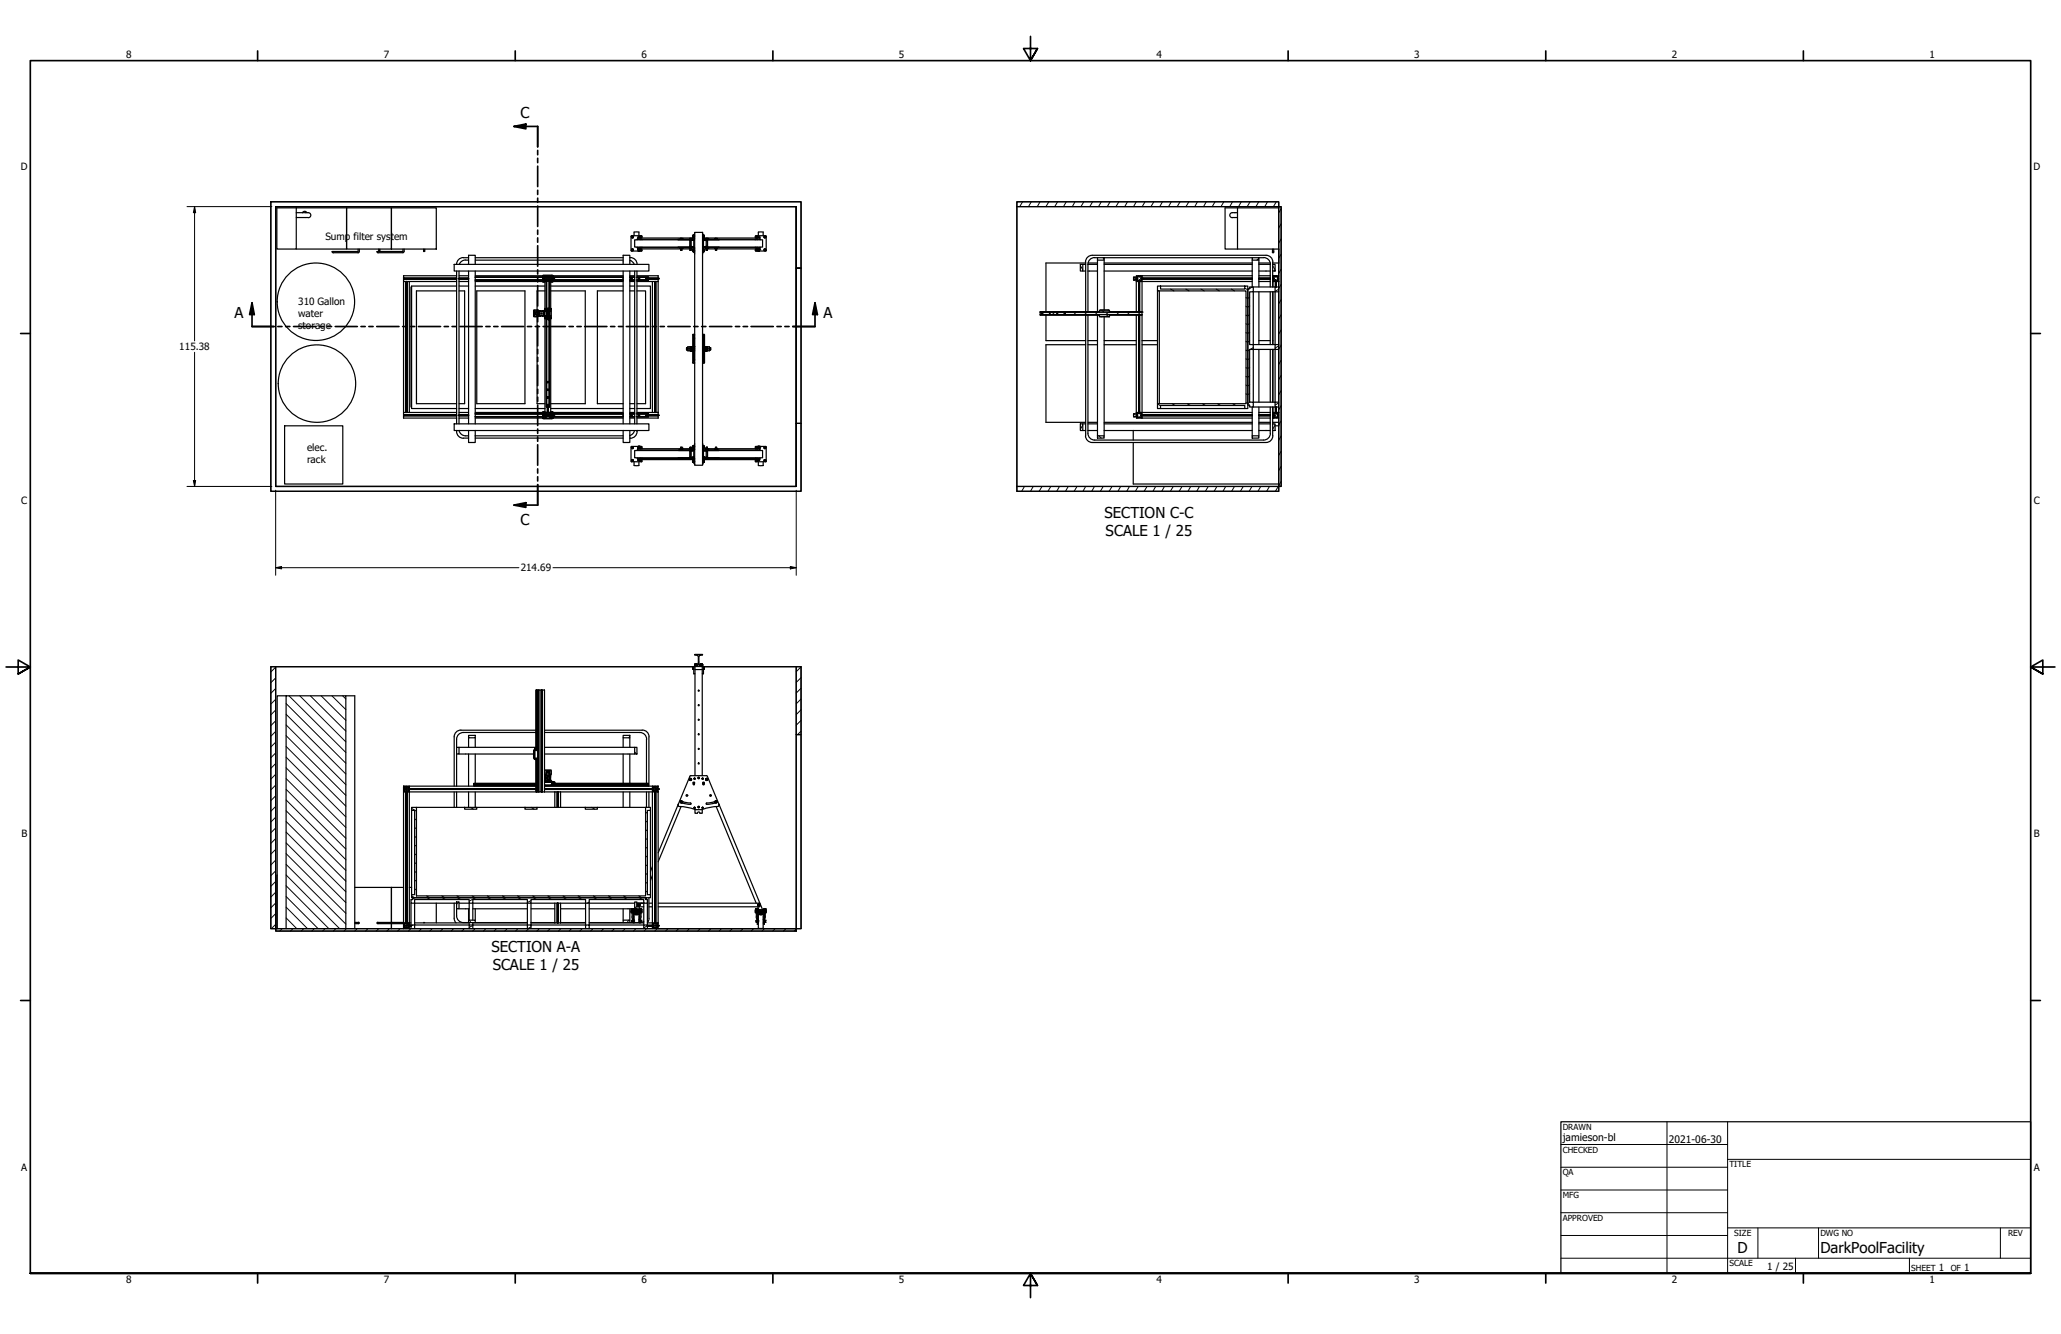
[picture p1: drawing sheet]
<svg xmlns="http://www.w3.org/2000/svg" width="864mm" height="559mm" viewBox="0 0 864 559" stroke-linecap="round" stroke-linejoin="round" font-family="sans-serif">
<defs><g id="words">
<g font-size="6.3">
<text x="218.1" y="49.3">C</text>
<text x="98.2" y="133.3">A</text>
<text x="345" y="133.3">A</text>
<text x="218.1" y="219.7">C</text>
<text x="462.8" y="217">SECTION C-C</text>
<text x="463.3" y="224.5">SCALE 1 / 25</text>
<text x="205.9" y="398.6">SECTION A-A</text>
<text x="206.4" y="406.1">SCALE 1 / 25</text>
<text x="728.1" y="524.9">D</text>
<text x="762.8" y="525">DarkPoolFacility</text>
</g>
<g font-size="4.3">
<text x="654.8" y="477.8">jamieson-bl</text>
<text x="699.3" y="478.6">2021-06-30</text>
</g>
<g font-size="4.2">
<text x="52.8" y="24.4">8</text>
<text x="160.8" y="24.4">7</text>
<text x="268.7" y="24.4">6</text>
<text x="376.7" y="24.4">5</text>
<text x="484.6" y="24.4">4</text>
<text x="592.6" y="24.4">3</text>
<text x="700.5" y="24.4">2</text>
<text x="808.5" y="24.4">1</text>
<text x="8.8" y="71.4">D</text>
<text x="852" y="71.4">D</text>
<text x="136.3" y="100.6">Sump filter syst</text>
<text x="165.1" y="100.6">em</text>
<text x="125" y="127.8">310 Gallon</text>
<text x="125" y="132.8">water</text>
<text x="125" y="137.8">storage</text>
<text x="75.1" y="146.7">115.38</text>
<text x="128.7" y="188.7">elec.</text>
<text x="128.7" y="193.7">rack</text>
<text x="8.9" y="211.1">C</text>
<text x="852.2" y="211.1">C</text>
<text x="218.2" y="239.3">214.69</text>
<text x="9" y="350.8">B</text>
<text x="852.2" y="350.8">B</text>
<text x="8.9" y="490.5">A</text>
<text x="852.2" y="490.5">A</text>
<text x="740.5" y="532">1 / 25</text>
<text x="812.4" y="532.6">1</text>
<text x="823" y="532.6">1</text>
<text x="52.8" y="537.5">8</text>
<text x="160.8" y="537.5">7</text>
<text x="268.7" y="537.5">6</text>
<text x="376.7" y="537.5">5</text>
<text x="484.6" y="537.5">4</text>
<text x="592.6" y="537.5">3</text>
<text x="700.5" y="537.5">2</text>
<text x="808.5" y="537.5">1</text>
</g>
<g font-size="3.5">
<text x="654.8" y="473.2">DRAWN</text>
<text x="654.8" y="482.8">CHECKED</text>
<text x="724.7" y="488.9">TITLE</text>
<text x="654.8" y="492.3">QA</text>
<text x="654.8" y="501.8">MFG</text>
<text x="654.8" y="511.4">APPROVED</text>
<text x="726.7" y="517.7">SIZE</text>
<text x="762.8" y="517.7">DWG NO</text>
<text x="841.4" y="517.7">REV</text>
<text x="724.7" y="530.4">SCALE</text>
<text x="800.9" y="532.6">SHEET</text>
<text x="817.4" y="532.6">OF</text>
</g>
</g></defs>
<!-- layer: Hatch (ANSI) -->
<g fill="none" stroke="#000" stroke-width=".42">
<path d="M428.5 84.5l-1.2 2.1M432.1 84.5l-1.1 2.1M435.8 84.5l-1.1 2.1M439.5 84.5l-1.2 2.1M443.2 84.5l-1.2 2.1M446.8 84.5l-1.2 2.1M450.5 84.5l-1.2 2.1M454.2 84.5l-1.3 2.1M457.8 84.5l-1.2 2.1M461.5 84.5l-1.2 2.1M465.1 84.5l-1.1 2.1M468.8 84.5l-1.2 2.1"/>
<path d="M472.4 84.5l-1.1 2.1M476.1 84.5l-1.1 2.1M479.8 84.5l-1.2 2.1M483.5 84.5l-1.2 2.1M487.1 84.5l-1.1 2.1M490.8 84.5l-1.2 2.1M494.5 84.5l-1.2 2.1M498.2 84.5l-1.2 2.1M501.8 84.5l-1.2 2.1M505.5 84.5l-1.2 2.1M509.1 84.5l-1.2 2.1M512.8 84.5l-1.2 2.1"/>
<path d="M516.4 84.5l-1.1 2.1M520.1 84.5l-1.1 2.1M523.8 84.5l-1.2 2.1M527.4 84.5l-1.1 2.1M531.1 84.5l-1.1 2.1M534.8 84.5l-1.2 2.1M536.8 87.4l-1 1.8M536.8 93.7l-1 1.8M452.7 111.3l1 1.7M462.2 107.9l.5 .6M476.1 117.4l.5 .5M476.1 116.4l-1.1 .6"/>
<path d="M527.5 108.1l-.8 .9M533.3 111.3l1 1.7M533.6 115.5l-.2 .2M535.8 117.8l-.1 .1M536.8 100.1l-1 1.8M536.8 106.4l-1 1.8M536.8 112.8l-1 1.8M536.8 119.1l-1 1.8M437.5 130.7l-1 1.1M442 130.7l-1.1 1.1M446.5 130.7l-1 1.1M451 130.7l-1 1.1"/>
<path d="M455.5 130.7l-1 1.1M459.9 130.7l-1 1.1M461.6 129.9l.9 .8M463.5 131.8l.9 .9M464.4 130.7l-1 1.1M468.9 130.7l-1 1.1M473.4 130.7l-1 1.1M477.9 130.7l-1 1.1M485 121.6l.5 .3M490.5 121.1l1.4 .8M496.9 121.1l1.3 .8M503.2 121.1l1.4 .8"/>
<path d="M509.6 121.1l1.3 .8M515.9 121.1l1.4 .8M521.6 120.7l1.3 .7M522.1 139.3l.8 .5M522.1 135.6l.8 .5M522.1 132l.8 .5M522.1 128.3l.8 .5M522.1 124.7l.8 .4M523.4 121l-.5 .3M523.6 139.2l-.7 .4M523.6 135.5l-.7 .5M523.6 131.8l-.7 .5"/>
<path d="M523.6 128.2l-.7 .4M523.6 124.5l-.7 .5M524.8 120.2l-1.2 .6M535.8 121.2l-1.5 .8M536.8 125.5l-1 1.8M536.8 131.8l-1 1.8M536.8 138.2l-1 1.8M522.1 157.7l.8 .4M522.1 154l.8 .4M522.1 150.3l.8 .4M522.1 146.7l.8 .4M522.1 143l.8 .4"/>
<path d="M523.6 157.5l-.7 .4M523.6 153.9l-.7 .4M523.6 150.2l-.7 .4M523.6 146.5l-.7 .4M523.6 142.8l-.7 .5M525.1 145.6l-1.2 .8M535.8 144.9l-1.5 .9M536.8 144.5l-1 1.8M536.8 150.9l-1 1.8M536.8 157.2l-1 1.8M453.7 178.1l-1 1.7M475 174.4l.3 .2"/>
<path d="M476.2 174.2l.3 .5M476.6 174.9l.2 .2M485 169.2l1.3 .8M491.1 169.1l1.3 .8M497.5 169.1l1.3 .8M503.8 169.1l1.3 .8M510.2 169.1l1.3 .8M516.5 169.1l1.3 .8M522.1 168.7l.8 .4M522.1 165l.8 .4M522.1 161.3l.8 .4M523.6 164.8l-.7 .5"/>
<path d="M523.6 161.2l-.7 .4M523.7 168.5l-.8 .5M534.3 178.1l-1 1.7M534.9 173.3l-1.1 1.8M535.2 172.8l-.2 .3M535.8 168.8l-1.5 .9M536.8 163.6l-1 1.8M536.8 169.9l-1 1.8M536.8 176.3l-1 1.8M460.4 182.6l1.1 .9M524.9 182.6l-.2 .2M536.8 182.6l-1 1.8"/>
<path d="M536.8 189l-1 1.8M536.8 195.3l-1 1.8M429.3 203.8l-1.2 2M432.9 203.8l-1.1 2M436.6 203.8l-1.2 2M440.3 203.8l-1.2 2M443.9 203.8l-1.1 2M447.6 203.8l-1.1 2M451.3 203.8l-1.2 2M454.9 203.8l-1.1 2M458.6 203.8l-1.1 2M462.3 203.8l-1.2 2"/>
<path d="M466 203.8l-1.2 2M469.6 203.8l-1.2 2M473.3 203.8l-1.2 2M476.9 203.8l-1.2 2M480.6 203.8l-1.2 2M484.3 203.8l-1.2 2M487.9 203.8l-1.1 2M491.6 203.8l-1.2 2M495.3 203.8l-1.2 2M498.9 203.8l-1.1 2M502.6 203.8l-1.1 2M506.3 203.8l-1.2 2"/>
<path d="M509.9 203.8l-1.1 2M513.6 203.8l-1.2 2M517.3 203.8l-1.2 2M521 203.8l-1.3 2M524.6 203.8l-1.2 2M528.3 203.8l-1.2 2M531.9 203.8l-1.2 2M535.6 203.8l-1.2 2M536.8 201.7l-1 1.8M115.5 279.5l-2 2M292 278.8l-.3 .4M292.9 277.2l-.3 .5"/>
<path d="M335.7 279.3l-2.1 2.1M115.5 297.4l-2 2.1M115.5 292.9l-2 2.1M115.5 288.4l-2 2M115.5 284l-2 2M119.9 299.2l25 25M119.9 294.7l25 25M121.1 291.5l23.8 23.7M125.6 291.5l19.3 19.3M130 291.5l14.9 14.8M134.6 291.5l10.3 10.3M139.1 291.5l5.8 5.7"/>
<path d="M143.6 291.5l1.3 1.3M335.7 292.8l-2.1 2M335.7 288.3l-2.1 2M335.7 283.8l-2.1 2.1M335.7 297.3l-2.1 2M115.5 319.8l-2 2.1M115.5 315.4l-2 2M115.5 310.9l-2 2M115.5 306.4l-2 2M115.5 301.9l-2 2.1M119.9 317.2l25 25M119.9 312.7l25 25"/>
<path d="M119.9 308.2l25 25M119.9 303.7l25 25M192.1 313.1l.2 .1M196.3 308.5l.3 .6M263.9 308.4l-.4 .7M265.9 315l.9 .8M335.7 306.3l-1.5 1.4M335.7 301.8l-2.1 2M115.5 337.8l-2 2.1M115.5 333.4l-2 2M115.5 328.9l-2 2M115.5 324.4l-2 2"/>
<path d="M119.9 339.6l25 25M119.9 335.1l25 25M119.9 330.6l25 25.1M119.9 326.1l25 25.1M119.9 321.6l25 25M169.1 331.3l.3 .4M172.5 338.6l2 1.2M197.1 338.2l1.3 .8M222.5 338.2l1.3 .8M228.5 326.1l-.2 .1M229 323.6l1.1 .6M230.3 325.1l-1.4 .8"/>
<path d="M230.8 324.8l-.4 .2M247.9 338.2l1.3 .8M274.4 331.6l-.1 .1M275.3 330.7l-.5 .5M275.8 330.2l-.1 .1M115.5 355.8l-2 2M115.5 351.3l-2 2M115.5 346.8l-2 2.1M115.5 342.3l-2 2.1M119.9 357.6l25 25M119.9 353.1l25 25M119.9 348.6l25 25"/>
<path d="M119.9 344.1l25 25M173.7 357.7l.8 .4M173.7 354l.8 .5M173.7 350.4l.8 .4M173.7 346.7l.8 .5M173.7 343l.8 .5M270.5 358.6l.8 .4M270.5 354.9l.8 .4M270.5 351.3l.8 .4M270.5 347.6l.8 .4M270.5 343.9l.8 .5M270.5 340.2l.8 .5"/>
<path d="M115.5 378.3l-2 2M115.5 373.8l-2 2M115.5 369.3l-2 2M115.5 364.8l-2 2M115.5 360.3l-2 2M119.9 380l8.9 9M119.9 375.5l13.4 13.5M119.9 371l17.9 18M119.9 366.5l22.4 22.5M119.9 362.1l25 25M172.5 376.8l-.3 .1M172.5 375.3l1.2 .7"/>
<path d="M173.7 372.4l.8 .4M173.7 368.7l.8 .4M173.7 365.1l.8 .4M173.7 361.4l.8 .4M173.8 376l-.8 .5M178.8 375.3l1.3 .7M180.1 376l-1.3 .8M185.1 375.3l1.4 .7-1.3 .8M191.5 375.3l1.3 .7M192.2 377.8l-.9 1M192.8 376l-1.3 .8M197.8 375.3l1.3 .7"/>
<path d="M199.2 376l-2.6 1.5M204.2 375.3l1.3 .7-1.3 .8M210.5 375.3l1.3 .7M211.9 376l-1.3 .8M216.9 375.3l1.3 .7-1.3 .8M222.5 377.3l-1.5 .8M223.2 375.3l1.3 .7M224.6 376l-1.3 .8M229.6 375.3l1.3 .7M230.9 376l-1.3 .8M235.9 375.3l1.4 .7-1.3 .8M242.3 375.3l1.3 .7"/>
<path d="M243.6 376l-1.3 .8M246.9 377.8l-.8 .5M248.6 375.3l1.3 .7M250 376l-1.3 .8M255 375.3l1.3 .7-1.3 .8M261.3 375.3l1.3 .7M262.7 376l-1.3 .8M266.9 379.5l-1 1M267.7 375.3l1.3 .7-1.3 .8M270.5 373.3l.8 .4M270.5 369.6l.8 .4M270.5 365.9l.8 .4"/>
<path d="M270.5 362.3l.8 .4M115.5 387.2l-1.8 1.8M115.5 382.7l-2 2M118.2 389l-1 1M119.9 384.5l4.4 4.5M122.7 389l-1 1M127.3 389l-1.1 1M131.7 389l-1 1M136.2 389l-1 1M140.7 389l-1 1M145.2 389l-1.1 1M149.7 389l-1 1"/>
<path d="M154.2 389l-1 1M158.7 389l-1 1M163.1 389l-1 1M167.6 389l-1 1M169.9 388.6l-.2 .4M170.3 387.9l-.3 .6M171.1 386.6l-.7 1.1M172.1 389l-1 1M173 387.5l-.8 .4M176.6 389l-1 1M181.1 389l-1 1M185.6 389l-1 1"/>
<path d="M190.1 389l-1.1 1M194.6 389l-1.1 1M196.7 385.4l.6 1.1M198.1 387.7l-1.5 .8M199.1 389l-1 1M203.6 389l-1 1M208 389l-1 1M212.5 389l-1 1M217 389l-1 1M221.5 389l-1 1M222.5 388.2l-1.3 .8M226 389l-1 1"/>
<path d="M230.5 389l-1 1M235 389l-1 1M239.5 389l-1.1 1M244 389l-1 1M246.9 388.8l-.3 .2M248.5 389l-1 1M252.9 389l-1 1M257.4 389l-1 1M261.9 389l-1 1M263.4 385.4l-.6 1.1M266.4 389l-1 1M270.9 389l-1 1"/>
<path d="M271.3 387.8l-1.6 .9M274.8 386.8h.1M275 387l.4 .3M275.4 389l-1 1M275.5 387.5l.1 .1M279.9 389l-1 1M284.4 389l-1.1 1M288.9 389l-1.1 1M293.4 389l-1 1M297.9 389l-1 1M302.3 389l-1 1M306.8 389l-1 1"/>
<path d="M311.3 389l-1 1M315.8 389l-1 1M320.3 389l-1 1M324.8 389l-1 1M329.3 389l-1 1M333.6 389.1l-.9 .9"/>
</g>
<!-- layer: Visible (ANSI) -->
<g fill="none" stroke="#000" stroke-width=".51">
<path d="M113.5 84.5h222.2v121.3h-222.2zM116 87.1h8.1v17.2h-8.1zM124.1 89.1h5.1a1.05 1.05 0 0 1 1 1 1.05 1.05 0 0 1-1 1.1l-5.1-.1M124.1 87.1h21.1v17.2h-21.1M126.7 89.1a1.05 1.05 0 0 1 1-.6 1.05 1.05 0 0 1 .9 .6M145.2 87.1h18.8v17.2h-18.8zM164 87.1h18.8v17.2h-18.8zM264.7 99.5h.7M264.7 99.1v.4M265 98.9a.37 .37 0 0 0-.3 .6 .37 .37 0 0 0 .6 0M265 98.9l.3 .2M265 98.9l-.3 .2"/>
<path d="M265 98.9l.4 .2M265.3 99.1v.4M265.7 97.2v1.5M265.7 97.2h2v1.5M267.3 99.3h.8M267.3 99.3h.9v.3M267.3 99.3v.4M267.7 99.3v.4M268 99.3v.4M268.1 99.1h.7M268.1 99.1v.2M268.7 98.7l-4.2 .2-.1 6"/>
<path d="M268.7 99.1l-.5-.2-.2 .4M268.7 99.1v.6M268.7 99.1v.4M268.8 98.7l.2 .3v.7M268.8 99.5l-.6 .1M285.1 99.9v.3h-17.8M285.1 99.9h.7M285.4 99.9v.4M285.8 99.9v.3h3.2v-.3M289 99.9h.8M289.3 99.9v.4M290.2 98.7l.1 .5z"/>
<path d="M290.3 99.3h.3M290.3 98.6v.7M290.3 98.9h.3M290.3 98.6h.3M290.3 99.7h-23.1v.5M290.6 99.3v.1M290.6 98.6v.7M290.6 99.3l-.1 .2M290.6 99.4l-.4 .9-.4-.1v-.3M290.7 98.4l-.1 .1M290.7 98.4l-.1 1M291 98.3h-.3v7.4h.3"/>
<path d="M291.1 97.3h3.3v97.6h-3.3zM291.1 97.6v2.5M294.4 97.6v2.5M294.4 98.3h.4v6.7M294.8 98.6h.3v.7h-.3M294.8 99.3l.2 .2M294.8 98.9h.3M294.8 99.3l.5 1 .5-.1v-.3M295.1 98.6v.7M295.1 99.7h23.3v.5M295.8 99.9h.7M296.2 99.9v.4"/>
<path d="M296.5 99.9v.3h3.1v-.3M299.6 99.9h.1M299.7 99.9h.7M299.7 99.9h.8M299.8 99.9v.4M300.2 99.9v.4M300.4 99.9h.1M300.5 99.9v.3h17.9M316.7 99.5h.7M316.7 99.5l.2 .2M317.1 98.9l-.4 .6M317.1 98.9l.3 .2"/>
<path d="M317.1 98.9l-.4 .2 .1 .4M317.4 99.1l-.1 .6M317.4 99.1v.4M317.5 99.3h.8M317.5 99.3v.4M317.8 97.2v1.5M317.8 97.2h2v1.5M317.9 99.3v.4M318.3 99.3v.4M320.2 99.1a.36 .36 0 0 1 .5-.2 .36 .36 0 0 1 .1 .6 .36 .36 0 0 1-.6 0v-.4M320.8 98.7h-4l-.3 1M320.8 98.7l.3 .3v5.9"/>
<path d="M333.6 86.6v117.2v-91.5h2.1h-2.1zM333.6 86.6h-218.1v117.2h218.1M333.6 86.6v117.2M426.1 84.5h109.7v2.1h-109.7zM518.5 89.1h-2.1a1.05 1.05 0 0 0-1.1 1 1.05 1.05 0 0 0 1.1 1.1l2.1-.1M518.5 87.1h-5.2v17.2h5.2M518.5 87.1h17.3v17.2h-17.3zM535.8 86.6h1v117.2h-1zM535.8 86.6v.5v-2.6h-109.7v121.3h109.7v-3M535.8 86.6h1v117.2h-1M535.8 86.6h-109.7v117.2h109.7M139.1 105.4l.6 .5"/>
<path d="M139.7 105.9h10.4M150.1 104.3v1h-10.9M150.6 104.3l-.1 1.4-.5 .2M158.7 104.3v1h.5v-1M158.7 105.3l-.8 .1 .6 .5M168.8 104.3v1h-9.6M169.1 117.9h1v54.9h-1zM169.1 116.5h22.2M169.1 116.6h22.2M169.1 116.8h22.2M169.1 116.9h22.2M169.3 105.4l-.5 .5h-10.3"/>
<path d="M169.4 104.3v1M170.1 117.9h.4M170.2 117.9v54.9zM170.3 117.9v54.9M170.4 117.9v54.9M170.5 117.9h1v54.9h-1zM171.5 117.9h19.8M177.5 104.3v1h.5v-1M190.3 110.7h81.6v2.8h-81.6zM191.3 119.8h-18.8v51.3h18.8M191.3 113.5v64M191.3 115.5h-22.2v2.4"/>
<path d="M192.3 113.5v64M192.3 119.8h4M192.3 115.5h4M192.3 116.5h4M192.3 116.6h4M192.3 116.8h4M192.3 116.9h4M192.3 117.9h4M195.1 108.9l-1.6 .5-1 1.3M195.1 109h1.2M196.3 107.9a4.2 4.2 0 0 0-4.4 1l-.6 1.8M196.3 110.7v-3.8h2.8v3.8"/>
<path d="M196.3 113.5v64M199.1 109h62M199.1 107.9h62M199.1 113.5v64M199.1 119.8h29.2M199.1 115.5h28.4M199.1 117.9h28.4M199.1 116h28.3M199.1 116.1h28.3M199.1 117.2h28.3M199.1 117.4h28.3M227.5 116h.1"/>
<path d="M227.4 116l.1 1.4M227.4 117.4l.1 .1M227.4 117v.2M227.4 117h.1M227.4 116.4h.1M227.4 117.3h-28.3M227.4 116.1v.1M227.4 117v.1M227.5 118h.5M227.5 118h.1M227.5 115.4h.5M227.5 116.1v.3"/>
<path d="M227.5 116.3v-.9v2.6v-.9M227.5 116.5v.4h4.1M227.5 116.9l.5 .2M227.6 118h.2M227.6 118h.4M227.6 115.4l-.1 2.6M227.6 115.4h.2M227.6 115.4h3.9M228 118.1v-2.8h3.1v2.8M228 116.1h3.1h-3.1M228 117.3h3.1h-3.1M228 116.3l-.5 .2 4.2 .1"/>
<path d="M228 118h.3M228 117h3.1M228.5 117.8l.1-.3v.3M228.9 117.9h1.4M228.9 117.9l-.1 11.3M228.9 117.9h-.6v11.3M229 117.9v11.3M230.1 117.9v11.3M230.3 117.9h.5v11.8M230.3 117.9v11.3M230.5 117.8v-.3l.1 .3M230.8 119.8h30.3"/>
<path d="M230.8 118h.3M231.1 118h.5M231.1 115.4h.5M231.1 116.3h.5v.8M231.1 117.1h.5M231.3 118h.2M231.3 115.4h.2M231.5 115.4h.1M231.6 115.4h.1M231.6 118h.1M231.6 115.4v2.6M231.6 116.8h.1"/>
<path d="M231.6 115.5h29.5M231.6 116.7h.1M231.6 116h29.5M231.6 116.1h29.5M231.6 117.3h29.5M231.6 117h.1M231.7 116.1v.1M231.7 117v.1M231.7 116.4h.1M231.7 117.3h.1M231.7 116.4l-.1-1v2.6v-.9M231.7 116v.5"/>
<path d="M231.7 116.8l-.1 .7 29.5-.1M231.7 116.8h.1M231.7 116.7v.1M231.7 116.6v.1M231.7 116.6h.1M231.7 116.5v.1M231.7 116.5h.1M231.7 116.8h.2M231.7 116.1h29.4M231.7 117.2h29.4M231.7 116.1v.3M231.7 116.6v.2"/>
<path d="M231.7 117v.2M231.8 116.5h.1M231.8 116.5l.3 .1M231.8 116.4h.1M231.8 116.4v.1M231.8 116.5l.2 .1M231.9 116.3l-.1 .1M232 116.3l.1 .2M232 116.3h.2M232 116.3h.1M232 116.6l-.1 .2M232.1 116.6h.1"/>
<path d="M232.1 116.5v.1M232.1 116.5h.1M232.1 116.4v.1M232.2 116.3l-.1 .2M261.1 110.7v-3.8h2.8v3.8M261.1 117.9l-30 .1M261.1 113.5v64M261.1 116.5v.4M263.9 107.9a2.74 2.74 0 0 1 3.1 2.8M263.9 113.5v64M263.9 119.8h2M263.9 115.5h2"/>
<path d="M263.9 117.9h2M263.9 116h2M263.9 116.1h2M263.9 117.2h2M263.9 117.3h2M263.9 117.4h2M263.9 109l1.3 .8 .6 .9M264.4 116.6h.3M264.4 116.8h.3M264.4 104.9l.3 .3h4M264.7 104.8h.7M264.7 104.4v.4"/>
<path d="M265 104.3a.37 .37 0 0 0-.3 .5 .37 .37 0 0 0 .6 0M265 104.3l.3 .2M265 104.2l-.3 .2M265 104.3l.3 .1M265.3 104.5v.3M265.3 104.4v.4M265.9 100.5h23.2v3h-23.2zM265.9 113.5v64M266.9 119.8h5.6v51.3h-5.6M266.9 116h4.8v1.4h-4.8M266.9 113.5v64M266.9 115.5h8.9v2.4"/>
<path d="M266.9 117.9h6.5M266.9 116.1h4.8M266.9 117.2h4.8M266.9 117.3h4.8M267 103.5l.3 .3M267.2 104.3h18M267.2 103.8l.1 .8 .7 .1M267.2 104.3h1M267.3 103.8h17.6M267.3 100.2l-.3 .3M267.3 104.3h.9M267.3 104.6l.8 .1"/>
<path d="M267.5 104.3v1h.5v-.6M267.5 116.7h.4M267.5 116.8h.4M267.6 116.6h.2M267.9 104.3v.3M268 104.7l.1 .1M268.1 104.8h.7M268.1 104.7v.1M268.2 104.6l-.2 .1M268.2 104.6l-.1 .1M268.2 100.2v.3M268.2 103.5v.3"/>
<path d="M268.2 104.3v.3M268.2 104.3v.1M268.2 104.3l.6 .1M268.7 104.3v.2M268.7 104.5v.5l-.6-.2M268.7 104.4v.4M269 100.2v.3M269 103.5v.3M269 104.3v.6M269 104.9l-.2 .3M270.8 116.6h.3M270.8 116.8h.3"/>
<path d="M271.7 116.5h4.1M271.7 116.6h4.1M271.7 116.8h4.1M271.7 116.9h4.1M273.4 117.9h1v54.9h-1zM274.4 117.9h.4M274.5 117.9v54.9M274.7 117.9v54.9zM274.8 117.9h1v54.9h-1zM284.9 103.7v.1M285.1 104.1h.7M285.2 104.8h.5"/>
<path d="M285.2 103.8v1M285.6 103.8l.1 1h-.5M285.7 104.3h3.4M285.9 104.1v-.3h-.8v.3M285.9 104.1h-.1M285.9 103.7v.1M288.9 103.7v.1M288.9 104.1v-.3h.9v.3M288.9 104.1h.1M289 104.1h.8M289 104.1h.6M289.1 103.8v.3"/>
<path d="M289.1 104.8h.5M289.1 104.1v.7h.5M289.5 103.8v.3M289.6 100.7v2.5M289.6 104.1v.7M289.6 104.3h1.1M289.8 104.1h.1M289.8 104.1h-.2M290.2 104.8l.1 .5zM290.3 104.6h.3M290.3 104.6v.4M290.3 105v.4"/>
<path d="M290.3 104.6v.8h.3M290.3 105h.3M290.4 100.7h.1M290.4 100.6v.1M290.4 100.6l-1.2 .3v2.2l1.2 .4M290.4 100.5h.3M290.5 100.7h.1M290.5 100.5l-.1 .1M290.6 104.6l.1 .9-.1-.1M290.6 104.6v.8M290.7 100.3h-6.5l6.5 .2M290.7 103.5l-6.5 .2h6.5l-5.8 .1"/>
<path d="M291.1 103.8v2.6M294.4 103.8v2.6M294.8 104.6h.3v.8h-.3M294.8 100.3h6.5l-6.5 .2M294.8 103.5l6.5 .2h-6.5l5.7 .1M294.8 100.5h.2M294.8 105v.7h-.4M294.8 105h.3M294.8 104.3h1.1M294.9 100.7h.2M294.9 100.7h.1M295 100.5v.1"/>
<path d="M295 100.6l1.3 .4-.1 2.1-1.2 .4M295.1 105v.4M295.1 104.6v.4M295.1 100.7h.1M295.7 103.7v.1M295.7 104.1v-.3h.8v.3M295.7 104.1h.1M295.8 104.1h.7M295.8 104.1h.6M295.8 103.8v.3M295.9 104.8h.5M295.9 100.7v2.5"/>
<path d="M295.9 104.1v.7h.5M296.3 103.8v.3M296.4 104.3h3.4M296.4 104.1v.7M296.5 100.5h23v3h-23zM296.5 104.1h-.1M296.7 103.7v.1M299.5 103.7v.1M299.6 104.1v-.3h.9l-.1 .3M299.6 104.1h.1M299.7 104.1h.7M299.8 104.8h.5"/>
<path d="M299.8 103.8v1M300.2 103.8v.3M300.3 104.3h18.1M300.3 104.1v.7M300.4 104.1h.1M300.5 104.1h-.1M300.5 103.8h17.9M300.5 103.7v.1M316.5 104.9l.3 .3h4M316.5 100.2v.3M316.5 103.5v.3M316.5 104.3v.6"/>
<path d="M316.7 104.8h.7M316.9 104.3l-.2 .5M317.2 100.2v.3M317.2 103.5v.3M317.3 104.3l.1 .2M317.4 104.3h.9h-.8v.4M317.4 104.5l.1 .1M317.4 104.4v.4M317.4 104.4a.38 .38 0 0 0-.5-.2 .38 .38 0 0 0-.1 .6M317.5 104.7h.8M317.6 104.7h.6M317.6 104.7l-.2 .1"/>
<path d="M317.6 104.3l.1 1h.4v-.6M318.1 104.3v.3M318.3 104.6l-.1 .1M318.3 104.6v.1M318.4 100.2l.1 .3M318.4 103.8l-.1 .8M318.5 103.5l-.1 .3M320.2 104.8a.39 .39 0 0 1 .5-.4 .39 .39 0 0 1 .2 .6 .39 .39 0 0 1-.6-.1l-.1-.1M321.1 104.9l-.3 .3M452.7 110.7h1v2.8h-1zM453.7 110.7h1.2M453.7 113.5h1.2"/>
<path d="M454.9 109.8l.2-1.3 .8-.9 1.8-.7h72.8l1.8 .7 .7 .9 .3 1.3M454.9 109.7v20.9M454.9 110.2h-16.6v20.4M455.9 110.7h4M455.9 110.7v19.9M455.9 113.5h4M455.9 110.2h4M458.7 107.9h1.2M458.7 107.9l-1.8 .6-.7 1-.3 1.2M459.9 107.9h2.8v1.1h-2.8zM459.9 109v21.6M462.7 109v20.9"/>
<path d="M462.7 107.9h62M462.7 110.7h62M462.7 113.5h62M462.7 110.2h62M475 116.1v1.2M475 117.2l.2 .2M475.1 116.1h1v1.2h-.7M475.2 116.1l-.2 .1M475.4 117.2l-.3 .1M476.1 115.6v.9l.5-.2 .1 .3-.1 .5-.5-.2v.9M476.2 117.8l.1 .1M476.2 115.5h.9l-.2 .4 .4 .2 .5-.2-.3-.4 1 .1"/>
<path d="M476.3 115.5l-.1 .1M477.3 117.9v12.7M478.5 117.8l-.1 .1M478.5 115.6v.9l-.3-.2-.2 .4 .2 .4 .3-.2v.9M478.5 116.6h46.2M478.5 116.8h46.2M478.5 117.8v12.8M486.3 119.8h35.3v1.3h-35.3v-1.3h-1.3v2.1h37.1v47.2h-37.1v2h1.3v-1.2h35.3v1.2h1.3v-51.3h-1.3M524.7 107.9h2.8v1.1h-2.8zM524.7 109v11.2M524.7 117.9h-47.2l.3-.4-.6-.2-.3 .2 .2 .4h-1v12.7M524.7 115.5l-46.2 .1"/>
<path d="M524.7 116.5h-46.2v.4h46.2M527.5 109v11.2M527.5 110.7h4.8v9.5M527.5 107.9h2M527.5 115.5h4.8M527.5 116.5h4.8M527.5 116.6h4.8M527.5 116.8h4.8M527.5 116.9h4.8M527.5 117.9h4.8M527.5 113.5h4.8M527.5 110.2h4.7"/>
<path d="M529.5 107.9l1.8 .6 .7 1 .3 1.2M533.2 105.3h.5v.3l-.3 .3-.3-.3M533.2 104.3v1.3M533.3 110.7h1v2.8h-1zM533.3 117.9h1.1l-.2-.4 .3-.2 .5 .2-.2 .4h1M533.3 115.5l.1 .1M533.3 116.5v.4M533.3 116.6h.1M533.3 116.8h.1M533.3 109.7v1M533.3 113.5v6.7M533.3 110.2h2.5"/>
<path d="M533.4 115.6v.9l.4-.2 .2 .4-.2 .4-.4-.2v.9M533.4 117.8v2.4M533.4 115.6l1-.1-.2 .4 .4 .2 .4-.2-.2-.4 1 .1M533.4 117.8l.1 .1M533.7 104.3v1M534.5 117.9v2.3M534.7 117.9v2.3M535.8 115.6v.9l-.4-.2-.2 .4 .2 .4 .4-.2v.9M535.8 104.3v11.3M535.8 116.5v.4M535.8 117.8v2.4M535.8 117.8l-.1 .1"/>
<path d="M172.5 120.2h-.3v50.3h.3M191.3 121.9h-16.8v47.2h16.8M192.3 121.9h2.4v47.2h-2.4M199.8 121.9h20.2v47.2h-20.2zM223.9 130.9h.1M223.9 130.9l.1 .8M224 131.1v.1M224 131.2h.2M224 131.2h.3M224 131.1h.1M224 131.2l.2 .2M224 131h.1"/>
<path d="M224 131.2l.1 .2M224.1 131.2l.1 .2 .1-.2M224.2 130.9h.1M224.1 131v.1M224.1 130.9h-.1M224.2 131.2h.1M224.2 131.1v.1M224.2 130.8l-.2 .1M224.2 130.8h.1M224.3 131.7h.1M224.3 130.8v.1M224.3 131.1v.1"/>
<path d="M224.3 131.4h-.1M224.3 131.2v.1M224.3 131.2h.1M224.3 130.9v.2M224.3 131h.1M224.3 131.3v.1M224.6 130.7h1.2l-.1 1.3-1.1-.2zM224.7 130.6h.2M224.7 132h.2M225 132.7v36.4h3.3M225.4 130.5l-.1-.6-1.3 .1v2.6l1.3 .1 .1-.7M225.4 130.7l-.9-.1v1.4l.9-.1"/>
<path d="M225.4 130l-1.8-.1v2.7h1.8M225.4 130.5h.1M225.5 130.3h.1M225.5 132.1h.1M225.5 130.3v.2M225.5 132.1v.2M225.8 132.4l.1 .1M228.2 132.4l-1 .1 .2-.4-.7-.1 .1 .5h-.9M228.2 130.2l-1-.1 .2 .4-.7 .1 .1-.5h-1v1l.5-.1v.6l-.5-.1v.9M228.2 130.2v.9l-.6-.1v.6l.6-.1v.9M228.2 132.4v.6h2.7M228.2 130.2v-.5h2.7v3.3"/>
<path d="M228.2 131.1v.4M228.2 133.1v.1M228.2 133v.3M228.2 133.5h2.6M228.2 129.4v.2M228.2 129.4v.3M228.2 129.2v.2M228.2 133.3v.1M228.2 129.7v3.8M228.2 129.2h.1M228.3 133.3l2.5 .1M228.3 129.2v.5"/>
<path d="M228.3 129.2h2.6M228.3 133.3h.9M228.3 133.5v39.2h1.1v-2.2M228.3 121.9h-3.3v8M228.8 133.5h.6M228.9 133.5v37h1.4v-37v37M228.9 129.7v3.3M229 129.7v3.3M229 133.5h.1M229 129.2h.1M229 129.2l-.7 .1h2.6h-1M229 133.5v37"/>
<path d="M229.2 133v.3M229.2 129.2h.1M229.2 133.5h-.2M229.4 129.7v3.3v-3.3M229.4 129.3l-.2 .4M229.4 133v.3M229.4 133.5h.2M229.4 133.5h.1M229.4 133.5l.3 .3M229.6 133.5h.1M229.6 133.9h.1M229.7 133.8l-.1 .1"/>
<path d="M229.7 133.5h.1M229.7 133.8h.1M229.7 133.5h.6M229.7 133.7v.1M229.7 133.5v.2M229.7 133.8v.1M229.7 129.7v3.3M229.7 133.5v.1M229.7 133.7h.1M229.7 133.5l.1 .1M229.7 133.6l-.1 .3M229.8 133.9h-.1"/>
<path d="M229.8 133.9h.1M229.8 133.7l-.1 .1M229.8 133.6v.1M229.8 133.6l.1 .1M229.9 133.5h.1M229.9 133.7h.1M229.9 133.6h.1M229.9 133.3l.9 .1M229.9 133v.3h-.7M229.9 129.7l-.1-.4v4M229.9 133.5l.2 37M229.9 133.7l-.1 .2"/>
<path d="M230 133.8l-.1 .1M230 133.7l-.1 .2M230.1 129.2l-.7 .1v.4M230.1 133.5h.1M230.2 129.7v3.3v-3.3M230.3 133.5h.1M230.3 129.2h-1.4M230.8 121.9h14.4v47.2h-14.4M230.8 133v39.7h-1.1M230.8 133.5h.1M230.9 129.7v3.3M230.9 133.1v.1"/>
<path d="M230.9 133.3v.1M230.9 129.2v.2M230.9 129.4v.2M230.9 129.3h.1M230.9 129.4v.3M230.9 133v.5M261.1 121.9h-10.8v47.2h10.8M263.9 121.9h2M266.9 121.9h3.6v47.2h-3.6M438.3 132v10.7h16.6M454.9 132v50.6M455.9 132v49.5l.6 1.8 .9 .8 1.3 .2"/>
<path d="M459.9 132v50.6M460.6 130.6h-24.7v1.2h42.6v-1.1h-42.6h24.7M460.6 131.8h-24.7l24.7 .2M460.6 131.8h4.4v.2l-.1 .7h-4.2zM460.7 129.9h4.2l.1 .8h-4.4zM461.2 129.9h.1M461.2 132.7h3.2M461.2 129.9h3.2M462.7 132.7v49.9M464.4 129.9h.1M465 131.8h13.5l-13.5 .2h13.5v41.7l-.3-.2-.2 .5 .2 .4 .3-.2v.9M465 130.6h13.5z"/>
<path d="M476.1 132v40.8h1v.5l.7-.1-.3-.4h.9M477.1 130.6v-12.7h.4v12.7M477.1 132v40.8h.4v-40.8M477.3 132v40.8M478.5 130.6l-13.5 .1M485 121.9v47.2M485.8 121.9v47.2M522.9 121h.7v-.8h1.5v2h-1.5v22.1h1.5v2.1h-1.5v22.1h1.5v2h-1.5v-.8h-.7zM525.1 120.2h9.2M525.1 122.2h9.2v22.1h-9.2zM527.5 122.2v22.1M532.3 122.2v22.1"/>
<path d="M533.3 122.2v22.1M533.4 122.2v22.1M534.3 120.2h1.5v2h-1.5zM534.4 120.2v-2.3h.4l-.1 2.3M535.8 122.2v22.1M229.4 160v.2M229.5 159.9l.1 .4M229.6 159.9v.4M229.7 159.9v.3M287.8 145.6v1M287.8 145.6h.4M287.8 146.6h.4"/>
<path d="M288.3 145.3v.8M288.3 146.1v.8M288.3 146.1h.9M289.2 145.3h-1v1.6h1M289.2 145.3v.8M289.2 146.1v.8M289.2 145.3h.1M289.2 146.9v-1.7v1.8M289.2 145.2h1.1M289.2 146.9v.1M289.4 146.9v-1.7v1.8M289.4 146.9l-.2 .1"/>
<path d="M289.4 146.9v.1M289.5 146.9v-1.7v1.8M289.5 146.9l-.1 .1M289.5 145.2v1.8zM289.5 146.9v.1M289.6 146.9v-1.7v1.8M289.6 146.9l-.1 .1M289.6 146.9v.1M289.8 146.9v-1.7v1.8M289.8 146.9l-.2 .1M289.8 145.2v1.8zM289.8 146.9v.1"/>
<path d="M289.9 146.9v-1.7v1.8M289.9 146.9l-.1 .1M289.9 145.2v1.8zM289.9 146.9v.1M290 146.9v-1.7v1.8M290 146.9l-.1 .1M290 145.2v1.8zM290 146.9v.1M290.1 146.9v-1.7v1.8M290.1 146.9l-.1 .1M290.1 145.2v1.8zM290.1 146.9v.1"/>
<path d="M290.2 151.9l.9 .2M290.3 146.9l-.2 .1M290.3 140.3v11.6M290.6 145.2h.2M290.6 147h.2M290.6 148.1h.2M290.6 149.4h.2M290.6 142.8h.2M290.6 144.1h.2M290.6 151.6l.1 .1M290.7 151.1l.1 .1M290.7 140.5l-.1 11.1"/>
<path d="M290.8 146.4v-.6v.6M290.8 140.5h.3M290.8 151.8h.3M290.8 141.1v10M290.8 146.3l-.1 .1M290.8 146.4l.2-.6v.6M290.9 145.9v.5v-.5M290.9 146.3l.1 .1M290.9 141l.1 4.9-.3-.1M291 141l-.3 .1M291 141.7h.1M291 145.2h.1"/>
<path d="M291 147h.1M291 146.4l-.2 4.8M291 150.6h.1M291 146.8h.1M291 145.4h.1M291 151.1l-.1 .1M291 145.8l-.1 .1M291.1 140.1l-.9 .2M294.4 140.5l.4 .1v11M294.4 141.7h.1M294.4 145.2h.1M294.4 147h.1"/>
<path d="M294.4 140.1h.6M294.4 151.8h.3M294.4 152.1h.6M294.4 150.6h.1M294.4 146.8h.1M294.4 145.4h.1M294.4 145.8l.1 .1M294.4 151.1l.1 .1M294.4 146.4v-.6v5.3M294.4 141.1v4.7M294.5 146.3l-.1 .1M294.5 145.9h.1"/>
<path d="M294.6 145.9v.5v-.5M294.6 146.3l.1-.5-.2 .6M294.6 141l-.1 10.2M294.6 141l-.2 .1M294.7 145.8l-.1 .1M294.7 151.1l-.1 .1M294.7 145.2h.1M294.7 148.1h.1M294.7 149.4h.1M294.7 142.8h.1M294.7 144.1h.1M294.8 151.6l-.1 .1"/>
<path d="M294.8 146.9l-.1 .1M294.9 140l.3 .3M295.2 145.2h1M295.2 140.3v11.6l-.3 .2M295.2 147h1M295.3 146.9v-1.7v1.8M295.3 146.9v.1M295.5 146.9v-1.7v1.8M295.5 146.9v.1M295.6 146.9v-1.7v1.8M295.6 146.9v.1M295.7 146.9v-1.7v1.8"/>
<path d="M295.7 146.9v.1M295.8 146.9v-1.7v1.8M295.8 146.9v.1M296 146.9v-1.7v1.8M296 146.9v.1M296.1 146.9v-1.7v1.8M296.1 146.9v.1M296.2 146.9v-1.7v1.8M296.2 146.9v.1M296.3 146.1l-.1-.8h1v1.6h-1M296.3 146.1v.8M296.3 146.1h.9"/>
<path d="M297.2 145.3v.8M297.2 146.1v.8M297.2 145.6h.5M297.2 146.6h.5M297.7 145.6v1M454.9 144.4h-16.6v32.5h16.6M455.9 144.4h4M455.9 142.7h4M462.7 144.4h13.4M462.7 142.7h13.4M478.5 144.4h6.5M478.5 142.7h6.5"/>
<path d="M527.5 146.4v22.1M527.5 142.7h4.8M532.3 146.4v22.1M533.3 146.4v22.1M533.3 142.7h.1M533.4 146.4v22.1M534.3 144.3h1.5v2.1h-1.5zM534.3 146.4h-9.2v22.1h9.2M534.3 146.4v22.1M535.8 146.4v22.1M119.3 178.4h24.3v24.4h-24.3zM169.1 172.8v2.3h22.2"/>
<path d="M169.1 173.7h22.2M169.1 173.8h22.2M169.1 173.9h22.2M169.1 174h22.2M169.1 174.1h22.2M169.1 174.2h22.2M170.1 172.8h.4M171.5 172.8h19.8M190.3 177.5h81.6v2.8h-81.6zM192.3 171.1h4M192.3 172.8h4M192.3 173.7h4"/>
<path d="M192.3 173.8h4M192.3 173.9h4M192.3 174h4M192.3 174.1h4M192.3 174.2h4M192.3 175.1h4M199.1 171.1h29.2M199.1 172.8h28.4M199.1 175.1h28.4M199.1 173.3h28.3M199.1 173.4h28.3M199.1 174.5h28.3"/>
<path d="M199.1 174.6h28.3M227.4 173.2l.1 1.5M227.4 174.7h.1M227.4 173.6v.1M227.4 174.5h.1M227.4 173.4h.1M227.4 174.2l.1 .3M227.5 175.3h.5M227.5 175.3h.1M227.5 172.6h.1M227.5 172.7h.5M227.5 172.6v2.7"/>
<path d="M227.5 173.4v.2M227.5 173.2h.1M227.5 173.5v-.8v2.6v-.9M227.5 173.7v.5h.5M227.5 174.2l.5 .2M227.6 175.3h.2M227.6 175.3h.4M227.6 172.6h.2M227.6 172.6h.7M228 173.7h3.1h-3.1M228 174.2h3.1h-3.1M228 173.5h-.5l.5 .2"/>
<path d="M228 173.3h3.1M228 173.4h3.1M228 174.6h3.1M228 175.3h3.1M228.3 172.5h-.3v2.9M229.4 172.7h.1M229.4 170.5v2.2M229.4 170.5l.2 2.2M229.4 163.1v.3M229.4 166.3v.3M229.4 169.5v.3M229.5 166.3v.3"/>
<path d="M229.5 169.5v.4M229.6 163.1v.3M229.6 170.5l.1 2.2M229.6 166.3v.3M229.6 169.5v.4M229.7 170.5v2.2M229.7 170.5v2.2zM229.7 163.1v.3M229.7 166.3v.3M229.7 169.5v.3M230.8 172.5h.3v2.9M230.8 171.1h30.3"/>
<path d="M230.8 172.6h.7M231.1 175.3h.5M231.1 172.7h.5M231.1 173.5h.5v.9M231.1 173.7h.5M231.1 174.2h.5M231.1 174.4h.5M231.3 175.3h.2M231.3 172.6h.2M231.5 172.6h.1M231.6 175.3h.1M231.6 172.7v2.6"/>
<path d="M231.6 173.2l.1 .6M231.6 174.1h.1M231.6 173.8l.1 .1M231.6 172.8h29.5M231.6 173.9h.1M231.6 175.1h29.5M231.6 173.2l29.5 .1M231.6 173.4h29.5M231.6 174.5h29.5M231.6 172.6v.1M231.6 174.3h.1M231.7 173.4h.1"/>
<path d="M231.7 174.2v.1M231.7 173.6v.1M231.7 173.4l-.1-.7v2.6v-.9M231.7 174.3v.2M231.7 174.1v.6M231.7 174.1h.1M231.7 173.9v.2M231.7 173.9h.1M231.7 173.8v.1M231.7 173.8h.1M231.7 174.1h.2M231.7 174.6h29.4"/>
<path d="M231.8 173.7v.1M231.8 173.8l.2 .1M231.8 173.7h.1M231.8 173.6v.1M231.8 173.7l.2 .1M231.9 173.6l-.1 .1M232 173.5l.1 .2M232 173.5h.1M232 173.9l-.1 .2M232 173.8v.1M232.1 173.8l-.1 .1M232.1 173.7v.1"/>
<path d="M261.1 173.8v.3M263.9 169.1h2M263.9 171.1h2M263.9 172.8h2M263.9 175.1h2M263.9 173.3h2M263.9 173.4h2M263.9 174.5h2M263.9 174.6h2M264.4 173.9h.3M264.4 174h.3M264.4 173.8h.3"/>
<path d="M264.4 174.1h.3M266.9 172.8h6.5M266.9 173.4h4.8M266.9 174.5h4.8M267.5 173.9h.4M267.5 174h.4M267.6 173.8h.2M267.6 174.1h.2M270.8 173.9h.3M270.8 174h.3M270.8 174.1h.3M270.8 173.8h.3"/>
<path d="M271.7 173.3h-4.8h4.8v1.3h-4.8M271.7 173.7h4.1M271.7 173.8h4.1M271.7 173.9h4.1M271.7 174h4.1M271.7 174.1h4.1M271.7 174.2h4.1M274.4 172.8h.4M274.4 172.8v-54.9v54.9M274.6 172.8v-54.9v54.9M275.8 172.8v2.3h-8.9M335.7 177.4h-2.1h2.1"/>
<path d="M452.7 177.5h1v2.8h-1zM453.7 177.5h1.2M455.9 177.5h4M455.9 176.9h4M462.7 177.5h62M462.7 176.9h62M475.1 173.3l1.1 .1v1.2h-1.1M475.2 173.3v1.3M476.1 172.9v.8l.5-.2 .1 .4-.1 .5-.5-.2v.9M476.2 175l.1 .1M476.3 172.8l-.1 .1M478.4 172.8h46.3"/>
<path d="M478.4 172.8l.1 .1M478.5 175l-1 .1 .3-.3-.7-.2v.5h-.9M478.5 173.8h46.2M478.5 173.9h46.2M478.5 174h46.2M478.5 174.1h46.2M478.5 175.1h46.2M486.3 171.1h35.3M524.7 170.5v12.1M524.7 173.7h-46.2v.5h46.2M525.1 170.5h9.2M527.5 170.5v12.1"/>
<path d="M527.5 177.5h4.8M527.5 172.8h4.8M527.5 173.7h4.8M527.5 173.8h4.8M527.5 173.9h4.8M527.5 174h4.8M527.5 174.1h4.8M527.5 174.2h4.8M527.5 175.1h4.8M527.5 176.9h4.8M532.3 170.5v11M533.3 177.5h1v2.8h-1z"/>
<path d="M533.3 172.8h.2M533.3 173.7v.5M533.3 173.8h.1M533.3 173.9h.1M533.3 174h.1M533.3 174.1h.1M533.3 170.5v7M533.3 176.9h2.5M533.4 170.5v3.2l.4-.2 .2 .5-.2 .4-.4-.2v.9M533.4 175.1h-.1M533.4 175l1 .1-.1-.5h.6l-.1 .5 1-.1M533.5 172.8l-.1 .1"/>
<path d="M533.5 172.8h.9l-.1 .5h.6l-.1-.5h.9M534.3 178.4h1.5v24.4M534.3 168.5h1.5v2h-1.5zM534.4 170.5v2.3h.4l-.1-2.3M534.5 170.5v2.3M534.7 170.5v2.3M535.7 172.8h.1M535.7 172.8l.1 .1M535.8 170.5v3.2l-.4-.2-.2 .5 .2 .4 .4-.2v.9M535.8 173.7v.5M535.8 175.1v3.3M191.3 180.3a2.87 2.87 0 0 0 2.9 3.3l2.1-.1"/>
<path d="M192.3 180.3l.8 1.5 2 .8M195.1 182.6h1.2M196.3 180.3v5.1h2.8v-2.8M199.1 182.6h62M199.1 183.5h62M199.1 180.3v2.3M261.1 180.3v5.1h2.8v-5.1M264.7 187.3h.7M264.7 192.7h.7M264.7 193.4h4M264.7 187.4a.35 .35 0 0 0 .3 .5 .35 .35 0 0 0 .3-.5M264.7 192.7v.4"/>
<path d="M265.3 192.7a.38 .38 0 0 1-.1 .6 .38 .38 0 0 1-.5-.2M265.7 193.4v1.6M265.9 180.3l-.7 1.4-1.3 .7M265.9 188.7h23.2v3.1h-23.2zM266.9 180.3a2.71 2.71 0 0 1-3 3.2M267 191.8l.3 .2M267.2 192v.5h23.1M267.2 188h.5M267.2 187.9l18 .1M267.3 188.5l-.3 .2M267.3 192h17.8M267.3 188.5h17.6"/>
<path d="M267.3 192.5v.4h.8l-.1-.4M267.3 187.5h.7M267.5 187.8v-.9h.5l-3.5 .2-.1 6.1 .3 .3M267.7 192.5v.3M267.7 193.4v1.6h-2M267.9 187.5v.3M268 187.5h-.7l-.1 1M268 187.5h.2M268 187.5l.7-.3v.8M268.1 193.1h.7M268.1 192.9v.2M268.2 192.6l.6 .1"/>
<path d="M268.2 192.5l-.1 .4-.8-.1M268.2 187.8l-1 .1M268.2 187.5v.3M268.2 187.9h.1M268.2 188.5v.2M268.2 191.8v.2M268.2 192.5v.1M268.7 192.5a.45 .45 0 0 1-.1 .8 .45 .45 0 0 1-.6-.4M268.7 187h-.7v.5M268.7 187.4v.3M268.7 192.7v.4M268.8 187l.2 .3v.7"/>
<path d="M268.8 187.8l-.5 .1M268.8 187.3l-.4-.2-.4 .4M269 192.5v.7l-.2 .3M269 188.5v.2M269 191.8v.2M284.9 188.5h.1M284.9 188.5h5.8M285.1 192.3h.7M285.1 188.4h.8M285.1 188.1h.7M285.1 188.1v.3M285.1 192v.3"/>
<path d="M285.1 188.4l-.2 .1M285.2 187.4h.5zM285.2 187.4v1M285.4 192v.3M285.7 187.4l-.1 1M285.7 188h3.4M285.8 188.1h.1M285.8 192v.3M285.8 192h3.2M285.9 188.1v.3M285.9 188.4v.1M288.9 188.4h.9"/>
<path d="M288.9 188.1h.1M288.9 188.1v.3M288.9 188.4v.1M289 192.3h.5M289 188.1h.6M289 192v.3M289.1 188.1v.3M289.1 187.4h.5zM289.1 187.4v.7M289.3 192v.3M289.5 192.3h.3M289.5 188.1v.3"/>
<path d="M289.6 188.1h.2M289.6 187.4v.7M289.6 189v2.5M289.6 188h1.1M289.8 192.3h.1M289.8 192.3h-.3M289.8 192v.3M289.8 192h.4M289.8 188.1l.1 .4M289.8 188.4l.1 .1M290.2 193l.1 .5zM290.2 192v.4l.4 .4"/>
<path d="M290.3 192.9h.3v.8M290.3 192.9v.4M290.3 193.3v.4M290.3 192.9v.8h.3M290.3 187.4v.2M290.3 187v.4M290.3 186.8v.2M290.3 186.8v.8M290.3 186.9v.6M290.3 193.3h.3M290.3 187.2h.3M290.3 186.8h.3"/>
<path d="M290.4 191.5h.3zM290.4 191.5v.1M290.4 188.7l-1.2 .5v2.1l1.2 .5M290.4 191.7h.3M290.5 191.5v.2zM290.5 192.7v.2M290.6 186.8v.7M290.6 186.8v.8h-.3M290.6 192.8h-.1M290.6 192.8v.8M290.7 191.8h-6.5l6.5 .2M290.7 188.5h-6.5l6.5 .2"/>
<path d="M291 186.6h-.3v7.3h.3M291.1 192.1v2.5M291.1 185.9v2.5M294.4 185.9v2.5M294.4 192.1v2.5M294.4 186.6h.4v.6M294.8 187.2v6.7h-.4M294.8 186.8h.3v.8h-.3M294.8 191.8h6.5l-6.5 .2M294.8 188.5h6.5l-6.5 .2M294.8 191.5h.3zM294.8 191.7l.1-.2 .1 .2"/>
<path d="M294.8 193.3h.3M294.8 187.2h.3M294.8 188h1.1M294.8 188.5h5.7M294.8 192.8h.2M295 192.7v.2M295 188.7l1.3 .6-.1 2-1.2 .5M295.1 193.3v.4M295.1 192.9v.4M295.1 186.8v.8M295.1 191.6h.1M295.3 192l-.5 .9h.3v.8h-.3"/>
<path d="M295.3 192h.5M295.7 188.4h.8M295.7 188.1h.1M295.7 188.4v.1M295.7 188.1v.3M295.8 192.3h.7M295.8 188.1h.6M295.8 192v.3M295.8 188.1v.3M295.9 187.4h.5zM295.9 187.4v.7M295.9 189v2.5"/>
<path d="M296.2 192v.3M296.3 188.1v.3M296.4 188.1h.1M296.4 187.4v.7M296.4 188h3.4M296.5 188.7h23v3.1h-23zM296.5 188.1v.3M296.5 192v.3M296.5 188.4l.2 .1M296.5 192h3.1M299.6 192.3h.1M299.6 188.4h.9"/>
<path d="M299.6 188.1h.1M299.6 188.1v.3M299.6 192v.3M299.6 188.4l-.1 .1M299.7 188.1h.7M299.7 192.3h.1M299.7 192.3h.7M299.8 192v.3M300.2 188.1v.3M300.2 192v.3M300.3 188.1v-.7h-.5v1M300.4 188.1h.1"/>
<path d="M300.5 192h17.9v.5h-23.3M300.5 192.3h-.8M300.5 188.1v.3M300.5 192v.3M300.5 192.3h-.1M300.5 188.4v.1M300.5 188.5h17.9M300.5 188.5h.1M316.5 192.5l.3 1M316.5 188.5v.2M316.5 191.8v.2M316.7 187.3h.7"/>
<path d="M316.7 192.7h.7M316.7 187.4l.2 .6M316.7 187.4l.6-.2 .2 .3M316.7 193.4h4.1M316.8 187.4a.37 .37 0 0 0 .3 .6 .37 .37 0 0 0 .3-.6M316.8 192.7a.37 .37 0 0 0 .3 .6 .37 .37 0 0 0 .3-.6M316.9 192.5a.41 .41 0 0 0-.1 .7 .41 .41 0 0 0 .6 0 .41 .41 0 0 0-.1-.7M317.2 188.5v.2M317.2 191.8v.2M317.4 187.9v.1M317.5 192.5v.4h.8v-.4M317.5 192.8h.8"/>
<path d="M317.5 187.8l.9 .1M317.5 187.5h.7M317.6 187.5h.1M317.5 187.6l-.2 .4M317.5 187.5v.3M317.5 187.8l-.1 .1M317.6 187.5h.6M317.6 187.8v-.9h.5l-1.5 .1-.1 1M317.8 193.4v1.6M317.9 188h.5v.5M317.9 192.5v.3M318.1 187.5v.3"/>
<path d="M318.2 187.5h.1M318.3 187.5l.1 .5M318.4 188.5l.1 .2M318.4 187.9l-18.1 .1M318.5 191.8l-.1 .2M319.8 193.4v1.6h-2M320.2 187.3a.39 .39 0 0 1 .5-.2 .39 .39 0 0 1 .1 .6 .39 .39 0 0 1-.6-.2v-.1M320.2 193.1a.35 .35 0 0 1 .2-.5 .35 .35 0 0 1 .5 .2 .35 .35 0 0 1-.4 .4l-.3-.1M320.8 187h-2.7v.5M320.8 187l.3 .3v6l-.3 .2M453.7 180.3h1.2M454.9 182.5l.2 1.3 .8 .9 1.8 .7h72.8l1.3-.3 .9-.8 .6-1.8"/>
<path d="M455.9 180.3h4M458.7 184.3h70.8M459.9 182.6h2.8v.9h-2.8zM462.7 180.3h62M474.9 180.3v4M474.9 185.4v17.4h60.9M524.7 182.6h2.8v.9h-2.8zM527.5 180.3h4.8M532.3 181.5l-.6 1.8-1 .8-1.2 .2M533.3 180.3v2.3M426.1 203.8h109.7v2h-109.7zM113.5 279.3h2v109.7h-2z"/>
<path d="M115.5 279.3v109.7M290.3 279.4v.2M290.3 279.6v.4M290.3 279.4v.9M290.3 279.6v.5l-.1-.5h.4M290.6 279.4v.2M290.6 279.4l-177.1-.1v109.7h2.5M290.6 279.6v.4M290.6 279.3v1v-.3M290.7 279.3l-.4 .1M291 278.6l1.3 .1-1.3 .2zM291.1 274.2h3.3"/>
<path d="M291.1 274.2l1.4 .7M291.2 278.4h.9h-.4M291.2 278.4h.2M291.2 278.1v.3M291.3 278.1h.1M291.3 278.1h-.1M291.3 278.1h.8M291.4 278.4h.7M291.4 278.1h.4M291.4 278.6h.3M291.4 278.1v.3M291.8 278.1h.3"/>
<path d="M291.8 278.1v.3M292.1 278.1v.5l-.9-.2M292.3 278.7l-1.1 .2-.1 .3h3.3l-.1-.3-1.1-.2M292.6 275l-.1 3.4-.2 .3M292.9 275v3.4l.3 .3M293.2 278.6h1.2v.3zM293.4 278.4h.9M293.4 278.1h.6M293.4 278.1v.5l.9-.2M293.6 278.4h.7M293.6 278.4h.2M293.6 278.1v.3"/>
<path d="M293.8 278.6h.3M294 278.1v.3M294.1 278.1h.2M294.1 278.1h-.1M294.1 278.1h-.7M294.1 278.1h.1M294.2 278.1h.1M294.3 279.2h.5v3.1h-.5zM294.3 278.1v.3M294.4 274.2l-1.5 .7M294.8 279.3h40.9v109.7h-60.9l.1-.6-.7 .2 .2 .4h-.9M294.8 279.6h.3"/>
<path d="M294.8 279.4h.3M295.1 279.6v.4M295.1 279.4v.2M295.1 279.4v.9M333.6 279.3h2.1v28.4h-2.1zM333.6 279.3v110.7M119.9 291.5h25v97.5h-25zM119.9 291.5h-3.8v97.5M144.9 291.5h3.8v97.5M224.7 289.1v24.7M224.8 289.1v24.7M224.9 289.1v24.7"/>
<path d="M225 289.1v24.7M225.3 289.1v29M225.5 289.1v42.6l-.2-13.6M225.7 289.1v42.6h-.2M225.8 289.1h-1.2v24.7M225.9 289.1l-.1 42.6M225.9 289.1h.9M226.8 289.1l.1 42.6zM226.8 289.1v42.6h-.9M226.9 289.1v42.6zM227 289.1l.1 42.6zM227 289.1v42.6"/>
<path d="M227.1 289.1v42.6M227.2 289.1l-.1 42.6M290.3 280v.3M290.3 280h.3M290.6 280.2l-.3 .1M291.2 280.5v1.8h-.5v-3.1h.5v1.3h3.1M291.2 282.3v42.6M294.3 282.3v42.6M294.8 280.3h.3M294.8 280h.3M295.1 280v.3M190.3 308.7v20.6"/>
<path d="M191.3 313.1h1v2.7h-1zM191.3 315.8v13.5M192.3 313.1h32.3M192.3 315.8h31.3M193.1 305.9h31.5M193.1 305.8l-1.7 .6-.8 1-.3 1.2M196.3 308h2.8v1.1h-2.8zM196.3 309.1v4M196.3 315.8v13.5M199.1 309.1v4M199.1 315.8v12.4M223.6 314.4v3.2"/>
<path d="M223.9 313.9v.5l.1-.5M223.9 318v-.4l.1 .4M224 313.9v.5M224 317.6v.5M224 318.1h1.4M224 313.9h1.4M224 313.8h.1M224 313.8v.1M224 313.8h.3M224 314.1v.1M224 317.7v.2M224 313.9v4.2"/>
<path d="M224 313.9h1.4zM224 318h1.4zM224 313.5v.1M224 313.5h.1M224.1 313.4l.2 .2zM224.1 313.4h.2M224.1 313.8h.1M224.1 313.9l.1-.4 .1 .4M224.2 318.1h.1M224.2 313.4l.1 .2zM224.2 313.8v.1M224.2 313.8h.1"/>
<path d="M224.3 313.5v.1M224.4 313.8h.1M224.4 318.1h.1M224.5 313.8l.9 .1M224.5 318.1h.1M224.5 313.8v.1M224.6 306.8l-31.1 .1-1.1 .6-1 1.5-.1 4.1M224.6 313.8v.1M224.9 318.1v13.6l.1-13.6v13.6h.3M225.3 313.9h.1M225.4 318.1h-.8v13.6l.1-13.6 .2 13.6M225.4 314.4h-1.8v3.2h1.8"/>
<path d="M225.4 313.9v4.2M225.5 314.9h.1M225.5 314.7h.1M225.5 317.3h.1M225.5 317.1l-.1 .1M228.2 313.1h37.7M228.2 315.8h37.7M228.2 306.8h39.9M228.2 305.9h40.9M261.1 308h2.8v1.1h-2.8zM261.1 309.1v4M261.1 315.8v12.4"/>
<path d="M263.9 309.1v4M263.9 315.8v12.4M265.9 313.1h1v2.7h-1zM268.1 306.8l1.3 .3 .9 .8 .7 1.8M269.1 305.8l1.3 .3 .9 .8 .7 1.7M270.9 309.6v18.6M271.9 308.7v20.6M333.6 307.7h2.1v81.3h-2.1zM169.1 331.7h1l-.1-.5 .7 .1-.2 55.3h-.4v-54.9h1.4l-.1 54.9M169.1 330.3v.4M169.1 330.4h.6M169.1 330.5h.6"/>
<path d="M169.1 330.6h.6M169.2 331.6l.1 .1M169.3 329.3l-.1 .1M169.4 330.3h.2M169.4 330.7h.2M170.1 329.3h.4M170.2 331.7v54.9zM170.3 331.7v54.9M170.4 331.7v54.9M170.9 330.5h53.7M171 330.3h.3M171 330.4h53.6"/>
<path d="M171 330.6h53.6M171 330.7h.3M171.4 329.3h-.9l.2 .5-.4 .1-.4-.1 .2-.5h-1v1l.4-.2 .2 .3-.2 .5-.4-.2v56.9l.4-.3 .2 .6-.2 .3-.4-.2M171.4 329.3h53.2M171.4 329.3l.1 1-.4-.2-.2 .4 .2 .4 .4-.2-.1 1M171.5 331.7h53.1M171.5 330.3h53.1M171.5 330.7h53.1M172.5 338.2h2v37.1h96v-37.1h2v1.3h-1.2v35.3h1.2v1.2h-100v-1.2h1.2v-35.3h-1.2zM172.5 339.5v35.3M174.5 338.2h20.2M190.3 331.7v6.5"/>
<path d="M191.3 331.7v6.5M194.7 338.2h5.1v.8h-5.1zM196.3 331.7v6.5M198.6 328.2h26h-26l26 .1h-26l26 .1-26 .1M199.1 331.7v6.5M199.8 338.2h20.2M220 338.2h5v.8h-5zM224.6 328.5l-26 .1M224.6 328.6l-26 .2M224.6 328.8h-26v.3M224.6 329.1l-26 .1M224.6 329.2l-26 .1"/>
<path d="M225 338.2h20.2M225.7 331.7h.2M226.8 331.7h.1M227.2 331.7h47.2l-.2-.4 .4-.1 .4 .1-.2 .4h1v54.9h-1l.1 .5-.7-.1 .2-.4h-.9M228.2 322.6v-33.5h-1l-.1 42.6M228.2 327.6h2.9h-2.9M228.2 324.3v7.4M228.2 329.3h45.3M228.2 330.3h45.2M228.2 330.4h45.7M228.2 330.5h45.7M228.2 330.6h45.7"/>
<path d="M228.2 330.7h45.2M228.2 327.1h.3M228.2 329.1h43.5M228.2 329.2h43.5M228.2 328.9h3.4M228.2 327.2h2.9M228.2 324.4v-1.9h2.7l-.1 1.9M228.2 324.4h.1M228.3 328.9v.1M228.5 327.1h.9l-.2-.5h.7l-.2 .5M228.5 328.9v.1M228.5 329l-.1 .1"/>
<path d="M228.5 327.1l-.2-1 .5 .2 .1-.4-.1-.4-.5 .2 .2-1h.9l-.2 .5h.7l-.2-.5 1 .1 .1 .9-.5-.2-.1 .4 .1 .4 .5-.2-.1 1M228.6 324.4h.1M228.8 324.4h.1M228.9 323.8v.9h1.3l-.1-.8M229 324.4l-.1-.9h1.4l-.1 .9M229.1 323.3h.1M229.2 322.8v.1M229.4 327.1h1.2M229.4 322.8h-.2M229.4 323.1v.1M229.4 323.2l.2 .1M229.6 323.1l.1 .2"/>
<path d="M229.6 323.1h.1M229.6 323l-.2 .1M229.7 323h.1M229.7 323.3h.1M229.7 323.1v.2M229.7 323l-.1 .1M229.7 323v.2M229.7 323l-.3 .1M229.7 323.2l-.1 .1M229.7 323.2v.1M229.7 323l-.3 .1 .3 .1M229.7 323v.1"/>
<path d="M229.8 322.8h.2M229.8 323.2v.1M229.8 323h.1M229.9 323v.2M229.9 323.2h.1M229.9 323h.1M229.9 323h-.1M229.9 323.1h.1M229.9 322.8v.1M230 323.1l.1 .1M230 323.2h.1M230 323.1v.1"/>
<path d="M230 323.1l-.2 .2M230.1 323.6l.1 .1M230.1 323.6l-1.1-.1-.1 .3M230.2 323.8l-.1 .1M230.3 323.7v.1M230.4 324.4l.5-.2v-1.2l-2.6-.1-.1 1.3 .6 .2M230.6 324.4h-.1M230.6 324.4h.1M230.6 329l.1 .1M230.6 327.1h.5v1.8M230.7 328.9h.1M230.9 329v.1"/>
<path d="M231.1 327.5h.5M231.1 327.5h.2M231.3 327.6h.1M231.3 327.5h.6M231.6 327.5v1.4zM231.6 327.4h-.5l.5 .1M231.6 327.5v1.4M231.6 327.7h.1M231.7 327.7h.1M231.7 327.9h.1M231.7 328.1l-.1 .8M231.7 327.5v.1"/>
<path d="M231.7 327.6v.1M231.7 327.7v.2M231.7 327.6v.3M231.7 328.3h40M231.7 328.4h40M231.7 328.5h40M231.7 328.6h40M231.9 327.5v.4M231.9 327.9h-.3M232 327.6v.3M232 327.9h.1M232.1 327.7h.1"/>
<path d="M232.1 327.7v.1M232.5 331.7v6.5M233.5 331.7v6.5M233.6 331.7v6.5M233.7 331.7v6.5M233.8 331.7v6.5M233.9 331.7v6.5M234.9 331.7v6.5M245.2 338.2h5.1v.8h-5.1zM250.3 338.2h20.2M261.1 331.7v6.5M263.9 331.7v6.5"/>
<path d="M270.9 331.7v6.5M271.7 328.2h-40h40v1.1M271.7 328.8l-43.5 .1M271.9 331.7v6.5M272.5 339.5v35.3M273.4 330.7l.1 1M273.4 331.7v54.9M273.5 329.3h.9l-.2 .5 .4 .1 .4-.1-.2-.5 1 .1M273.5 329.3l-.1 1 .5-.1v.6l-.5-.1M273.6 330.3h.3M273.6 330.7h.3M274.4 331.7h.4v54.9h-.4z"/>
<path d="M274.4 329.3h.4M274.4 331.7v54.9v-54.9M274.5 331.7v54.9M274.6 331.7v54.9v-54.9M274.7 331.7v54.9zM275.3 330.3h.2M275.3 330.4h.5M275.3 330.5h.5M275.3 330.6h.5M275.3 330.7h.2M275.7 329.3l.1 .1M275.8 331.6l-.1 .1"/>
<path d="M275.8 329.4v.9l-.5-.1v.6l.5-.1v.9M275.8 330.3v.4M275.8 331.6v.1M284.2 337.3l.2 .5 3.6 .4 3.3 1 3-.1 3.2-.9 3.3-.4 .4-.5M284.2 336.9v.5M285.4 337.9l-9.6 23.1M285.7 335.7h-.6M285.8 335.7v.5l-.3 .1-.4-.6M285.8 335.7h-.7M285.8 335.6a.41 .41 0 0 1-.3 .7 .41 .41 0 0 1-.4-.6M285.9 335.8l3.4 .6 .3 .2a4.1 4.1 0 0 1-3.9-.3M286.2 335.9l-.2 .5"/>
<path d="M289 326.3v.4M289 326.7l.4 .2M289.1 325.2l-13.3 32.1M289.5 324.9h6.5M289.5 324.9l-.5 .3M289.6 326.3h-.6M289.6 326.3l-.5-.2v.7M289.6 326.3l.1 .3M289.7 326.6l-.3 .2M289.7 326.2v.4M289.7 326.6l-.6 .2M290.4 327.9h.6"/>
<path d="M290.5 328.2l.1 .5 .4-.1M290.5 328.4h.4zM290.5 328.2a.35 .35 0 0 1 0-.5 .35 .35 0 0 1 .5 0 .35 .35 0 0 1-.1 .5v.4M290.8 338.3l.3 .3M290.9 328.3h.1M291 325.9l.3 .2-.2 .3M291 338.1l.3 .2-.2 .3M291 325.9l-.2 .3 .3 .2M291 338.1l-.2 .2M291.2 339.2v1.5l1-.1 .6-.5 .5 .5M292.5 325.9l.3 .3 .3-.3M292.5 325.9l.3-.4 .3 .4"/>
<path d="M292.5 338l.3-.3 .3 .3M292.5 338l.3 .4 .3-.4M294.2 326.3l.2 .1M294.3 339.2v1.5h-1.1M294.4 325.9l.3 .2-.3 .3M294.4 325.9l-.1 .4M294.4 338.1l.3 .2-.3 .3M294.4 338.1l-.2 .3 .2 .2M294.4 325.9l-.2 .4M294.4 325.9l.2 .2-.2 .3M294.4 338.1l.2 .2-.2 .3M294.4 327.9h.7"/>
<path d="M294.5 327.7a.35 .35 0 0 1 .6 0 .35 .35 0 0 1-.1 .5v.5h-.4zM294.6 328.3l.4 .1h-.4M294.6 328.3h.1M294.9 328.3h.1M295.8 326.3v.4M295.8 326.3a.41 .41 0 0 1 .5-.2 .41 .41 0 0 1 .2 .5M295.8 326.7l.4 .2M295.8 326.8l.4 .1M295.9 324.9l.5 .3M296.4 325.2l4.8 11.7M296.5 326.6l-.3 .2M296.5 326.6a.38 .38 0 0 0-.4-.5 .38 .38 0 0 0-.3 .7"/>
<path d="M296.5 326.6l-.3 .3M299.3 335.9l.2 .5M299.5 335.8l-3.4 .6-.3 .2a4.1 4.1 0 0 0 3.9-.3M299.6 335.7a.38 .38 0 0 0 .2 .5 .38 .38 0 0 0 .5-.2M299.7 335.7l.1 .6 .6-.3M300.1 337.9l16.8 40.4M300.3 335.7h-.6M300.3 335.7v.3M300.4 335.7h-.7M300.4 335.7v.3M301.2 336.9l18.3 44.2M301.3 336.9v.5"/>
<path d="M116.1 366.5v22.5M148.7 371.7h20.4M164 371.7v14.7M171.5 371.7h1M172.2 376.8h.8v-.8h97.5v.8h.8v1.5h-1.6v-1.5h-22.8v1.5h-1.5v-1.5h-22.9v1.5h-1.5v-1.5h-22.9v1.5h-1.5v-1.5h-22.9v1.5h-1.5zM172.2 378.3v9.2M173.7 378.3v9.2h22.9v-1M173.7 378.3h17.6M182.8 378.3v8.3M190.3 378.3v6.8l.8 1.5M191.3 377.8h1v2.9h-1zM192.3 378.3h4.3v7.1"/>
<path d="M222.5 378.3h22.9v9.2h-22.9zM232.5 378.3v8.3M233.5 378.3v8.3M233.6 378.3v8.3M233.7 378.3v8.3M233.8 378.3v8.3M233.9 378.3v8.3M234.9 378.3v8.3M265.9 377.8h1v2.9h-1zM265.9 378.3h-19v9.2M266.9 378.3h2.8v9.2h-22.8M267.1 378.3l-.2 .4"/>
<path d="M267.2 378.7l.3 1.1 2.2 .1M267.2 378.5l-.3 .6 .3 .6M267.4 378.9v.4M267.5 378.4l-.3 .3M267.7 378.3l-.2 .1M268 379.9l-.5 1.2M268 378.8v.6l-.5-.1M268 378.8l-.5-.1v.6M268.1 378.8l-.7 .1M268.1 378.8a.41 .41 0 0 1-.1 .6 .41 .41 0 0 1-.6-.1M270.9 376v.8M271.3 378.3v9.2"/>
<path d="M271.9 376l.1 8.7-.7 1.7M271.9 378.3h1.5M271.9 379.9h1.5M273.4 366.8l-.9 2M273.4 363l-.9 2.1M275.8 378.3h42.1l.5 .4M317.5 379.9l.5 1.2M317.5 378.9l.1 .4M317.6 378.9v.4M318.2 378.8l-.6 .1M318.2 378.8l.1 .4M318.2 378.8l-.3-.1-.3 .2"/>
<path d="M318.3 379.2l-.4 .3-.3-.2M318.3 379.2l-.7 .1M318.4 378.7v.7M318.4 378.7a.74 .74 0 0 1-.5 1.2h-42.1M115.5 389h218.1v1h-218.1zM115.5 389v1h218.1M116.1 389h3.8M144.9 389h25.2l-.1-.6h.6l-.1 .6h.9M148.7 386.4h1.6M150.3 386.3l.1 .6h-1.7M158.2 386.3l-.3 .3 .3 .3M158.2 386.4h10.9"/>
<path d="M158.2 386.9h10.9M164 386.9v2.1M169.1 386.3h.1M169.1 386.9h.1M169.1 386.6h1l-.1 .5h.6l-.1-.5h.9M169.1 387.6v1.4M169.1 387.7h.6M169.1 387.8h.6M169.1 387.9h.6M169.2 388.8l.1 .1M169.3 386.6l-.1 .1M169.4 387.6h.2"/>
<path d="M169.4 388h.2M170.1 389h.4M170.9 387.8h1.3M171 387.6h.3M171 387.7h1.2M171 387.9h1.2M171 388h.3M171.4 389h.8M171.4 386.6l.1 .1M171.5 386.7v.9l-.4-.3-.2 .5 .2 .4 .4-.2-.1 .9M171.5 386.6h.7M171.5 387.6h.7"/>
<path d="M171.5 388h.7M172.2 387.5h1.5v1.5h-1.5zM173.7 389h22.9M173.7 386.6h22.9M177.5 386.6h.4M191.3 383.6l.3 1.3 .8 .9a4.8 4.8 0 0 0 3.9 .7M191.3 380.7v3M192.3 380.7h4.3M196.3 385.4h2.8v1.1h-2.8zM196.3 380.7v4.7M196.6 387.5h1.5v1.5h-1.5zM198.1 380.7h22.9"/>
<path d="M198.1 385.4v-7.1h22.9v9.2h-22.9M198.1 386.5v1M198.1 389h22.9M198.1 386.6h22.9M199.1 380.7v4.7M199.1 386.5h21.9M221 387.5h1.5v1.5h-1.5zM222.5 380.7h10M222.5 386.5h10M222.5 389h22.9M222.5 386.6h22.9M234.9 380.7h10.5"/>
<path d="M234.9 386.5h10.5M245.4 387.5h1.5v1.5h-1.5zM246.9 380.7h19M246.9 386.5h14.2M246.9 389h22.8M246.9 386.6h22.8M261.1 385.4h2.8v1.1h-2.8zM261.1 380.7v4.7M263.9 380.7v4.7M263.9 386.5h4.2M264.4 381.1h4.6v.2h-4.6zM264.4 381.3v.3h4.6v-.3"/>
<path d="M264.4 381.8v.5h4.6v-.5M264.4 381.8h.2M264.5 380.7v.4M264.6 381.6h.8M264.6 382h.8M264.6 381.6v.4M264.6 381.6l-.2 .2M264.7 382.3h.5M264.7 382.3l.2 1.8M264.7 382v.3M264.8 385.5v.8M264.8 380.7v.4"/>
<path d="M264.8 386.3h.1M264.8 385.5h.1M264.8 384.1l.4 1.2M264.9 385.5v.8M264.9 385.5h.3v.4h-.3M265 381.6v.4M265.2 385.9v.4h-.3M265.2 385.6h.1M265.2 386.1h.1M265.2 380.7v.4M265.2 382v4.5M265.3 380.7h-.8"/>
<path d="M265.3 380.7h.1M265.4 380.7h-.9M265.4 381.6v.4M265.4 380.7h.1M265.4 381.8h2.6M265.4 381.6h2.6M265.4 380.7v.4M265.4 381.6h.1M265.5 382.3v4.2M265.7 382.9v3.6M265.7 385.1l-.2 .2M266.1 383h.9"/>
<path d="M266.1 383v-.6h1.2v.6M266.1 382.5h.6M266.1 380.7l-.2 .4M266.1 383h1.2M266.2 382.9h-.5M266.3 383l.8 .1M266.3 383.1h.8M266.7 382.5h.6M266.7 382.5v.5M267 383l.1 .1M267.3 383h-.3M267.3 382.9h.4v3.6"/>
<path d="M267.7 385.1l.2 1.4M267.9 385.6h.1M267.9 386.1h.1M268 380.7v.4M268 381.6h.1M268 382.3v4.2M268 380.7h.9M268 381.6h.8M268 382h.8M268 381.6v.4M268 380.7h.1M268.1 380.7h-.1"/>
<path d="M268.1 380.7h.8M268.2 382l-.1 4.5 1.7-.6M268.2 385.9v.4h.4M268.2 380.7v.4M268.3 385l-.1 .3M268.4 381.6v.4M268.6 384.1l-.3 .9M268.6 385.5v.8M268.6 385.5h-.4v.4h.4M268.7 382.3h-.5M268.7 380.7v.4M268.7 382v.3"/>
<path d="M268.7 382.3l-.1 1.8M268.8 381.6v.4M268.8 381.8h.2M268.8 381.6l.2 .2M268.9 380.7v.4M269.7 387.5h1.6v1.5h-1.6zM271.3 389h2.2M271.3 386.6h2.2M271.3 387.6h2.1M271.3 387.7h2.6M271.3 387.8h2.6M271.3 387.9h2.6"/>
<path d="M271.3 388h2.1M273.4 388l.1 .9M273.4 386.7v.9l.4-.3 .1 .7h-.5M273.5 386.6l-.1 .1M273.6 387.6h.3M273.6 388h.3M274.4 389h.4M275.3 387.6h.2M275.3 387.7h.5M275.3 387.8h.5M275.3 387.9h.5M275.3 388h.2"/>
<path d="M275.7 386.6l.1 .1M275.8 388.8l-.1 .1M275.8 386.6v1l-.5-.1v.5h.5v.9M275.8 387.6v.4M275.8 388.9v.1M316.5 381.3h4.6M316.5 381.3v.3h4.6v-.3M316.5 381.8v.5h4.6v-.5M316.5 381.8h.2M316.6 380.7v.4M316.7 381.6h.7M316.7 382h.7"/>
<path d="M316.7 381.6v.4M316.7 381.6l-.2 .2M316.8 382.3h.4M316.8 382.3l.1 1.8M316.8 382v.3M316.9 384.1l.2 .9M316.9 385.5v.8M316.9 380.7v.4M316.9 386.3h.1M316.9 385.5h.1M316.9 385.5h.3v.4h-.3M317.1 381.6v.4"/>
<path d="M317.2 385l.1 .3M317.2 385.9v.4h-.3M317.2 385.6h.1M317.2 386.1h.1M317.3 382v5.2h.3v-4.9M317.3 380.7v.4M317.4 380.7h-.8M317.4 380.7h.1M317.4 381.6v.4M317.4 381.8h2.7M317.4 381.6h2.7M317.5 380.7v.4"/>
<path d="M317.5 381.6h.1M317.6 386.5l.2 .2M317.8 382.9v6M317.8 385.1l-.2 .2M318.2 383h.9M318.2 383v-.6h1.1v.6M318.2 382.5h.6M318.2 383h1.1M318.2 382.9h-.4M318.4 383l.8 .1M318.4 383.1h.8M318.8 382.5h.5"/>
<path d="M318.8 382.5v.5M319.1 383l.1 .1M319.3 383h-.2M319.4 382.9h.4v6h-2M319.8 385.1l.2 .2M320 385.6h.1M320 386.1h.1M320 386.5l-.2 .2M320 380.7v.4M320 381.6h.1M320.1 380.7h.8M320.1 381.6h.8"/>
<path d="M320.1 382h.8M320.1 381.6v.4M320.1 380.7h-.1M320.2 380.7h-.2M320.2 380.7h.7M320.2 382.3h.5M320.2 382.3l.1 4.9h-.3v-4.9M320.2 382v.3M320.3 385.9v.4h.4M320.3 380.7v.4M320.5 381.6v.4M320.7 384.1l-.4 1.2"/>
<path d="M320.7 385.5v.8M320.7 385.5h-.4v.4h.4M320.7 380.7v.4M320.7 382v.3M320.7 382.3v1.8M320.8 381.1l.3 .2M320.8 381.1h-4.3v.2M320.9 381.6v.4M320.9 381.8h.2M320.9 381.6l.2 .2M320.9 380.7v.4"/>
<circle cx="320.5" cy="99.3" r=".37"/>
<circle cx="227.7" cy="116.7" r=".1"/>
<circle cx="228.6" cy="117.7" r=".16"/>
<circle cx="228.6" cy="115.7" r=".16"/>
<circle cx="230.5" cy="115.7" r=".16"/>
<circle cx="230.5" cy="117.7" r=".16"/>
<circle cx="231.4" cy="116.7" r=".1"/>
<circle cx="264.5" cy="116.7" r=".29"/>
<circle cx="264.5" cy="116.7" r=".16"/>
<circle cx="267.7" cy="116.7" r=".29"/>
<circle cx="267.7" cy="116.7" r=".16"/>
<circle cx="270.9" cy="116.7" r=".29"/>
<circle cx="270.9" cy="116.7" r=".16"/>
<circle cx="320.5" cy="104.6" r=".37"/>
<circle cx="476.5" cy="115.9" r=".16"/>
<circle cx="476.5" cy="117.5" r=".16"/>
<circle cx="478.1" cy="115.9" r=".16"/>
<circle cx="478.1" cy="117.5" r=".16"/>
<circle cx="533.8" cy="115.9" r=".16"/>
<circle cx="533.8" cy="117.5" r=".16"/>
<circle cx="535.4" cy="117.5" r=".16"/>
<circle cx="535.4" cy="115.9" r=".16"/>
<circle cx="132.4" cy="126.4" r="16.2"/>
<circle cx="224.3" cy="131.7" r=".1"/>
<circle cx="226.2" cy="132.1" r=".16"/>
<circle cx="226.2" cy="130.5" r=".16"/>
<circle cx="227" cy="131.3" r=".22"/>
<circle cx="227.8" cy="132.1" r=".16"/>
<circle cx="227.8" cy="130.5" r=".16"/>
<circle cx="228.6" cy="132.4" r=".16"/>
<circle cx="228.6" cy="130.3" r=".16"/>
<circle cx="229.6" cy="133.2" r=".1"/>
<circle cx="229.6" cy="129.5" r=".1"/>
<circle cx="230.6" cy="130.3" r=".16"/>
<circle cx="230.6" cy="132.4" r=".16"/>
<circle cx="436.7" cy="131.3" r=".16"/>
<circle cx="439.9" cy="131.3" r=".16"/>
<circle cx="443.1" cy="131.3" r=".16"/>
<circle cx="446.2" cy="131.3" r=".16"/>
<circle cx="132.8" cy="160.7" r="16.2"/>
<circle cx="227.7" cy="174" r=".1"/>
<circle cx="228.6" cy="175" r=".16"/>
<circle cx="228.6" cy="172.9" r=".16"/>
<circle cx="229.6" cy="166.5" r=".29"/>
<circle cx="229.6" cy="169.6" r=".29"/>
<circle cx="229.6" cy="160.1" r=".29"/>
<circle cx="229.6" cy="163.3" r=".29"/>
<circle cx="229.6" cy="166.5" r=".16"/>
<circle cx="229.6" cy="169.6" r=".16"/>
<circle cx="229.6" cy="160.1" r=".16"/>
<circle cx="229.6" cy="163.3" r=".16"/>
<circle cx="230.5" cy="175" r=".16"/>
<circle cx="230.5" cy="172.9" r=".16"/>
<circle cx="231.4" cy="174" r=".1"/>
<circle cx="264.5" cy="174" r=".29"/>
<circle cx="264.5" cy="174" r=".16"/>
<circle cx="267.7" cy="174" r=".29"/>
<circle cx="267.7" cy="174" r=".16"/>
<circle cx="270.9" cy="174" r=".29"/>
<circle cx="270.9" cy="174" r=".16"/>
<circle cx="476.5" cy="173.1" r=".16"/>
<circle cx="476.5" cy="174.8" r=".16"/>
<circle cx="478.1" cy="174.8" r=".16"/>
<circle cx="478.1" cy="173.1" r=".16"/>
<circle cx="533.8" cy="174.8" r=".16"/>
<circle cx="533.8" cy="173.1" r=".16"/>
<circle cx="535.4" cy="174.8" r=".16"/>
<circle cx="535.4" cy="173.1" r=".16"/>
<circle cx="265" cy="192.9" r=".43"/>
<circle cx="265" cy="187.6" r=".43"/>
<circle cx="320.5" cy="192.9" r=".43"/>
<circle cx="320.5" cy="187.6" r=".43"/>
<circle cx="292.8" cy="289.3" r=".22"/>
<circle cx="292.8" cy="295.4" r=".22"/>
<circle cx="292.8" cy="307.6" r=".22"/>
<circle cx="292.8" cy="313.7" r=".22"/>
<circle cx="292.8" cy="319.8" r=".22"/>
<circle cx="292.8" cy="301.5" r=".22"/>
<circle cx="169.5" cy="329.7" r=".16"/>
<circle cx="169.5" cy="331.3" r=".16"/>
<circle cx="170.3" cy="330.5" r=".22"/>
<circle cx="171.1" cy="329.7" r=".16"/>
<circle cx="171.1" cy="331.3" r=".16"/>
<circle cx="228.8" cy="325.1" r=".16"/>
<circle cx="228.8" cy="326.7" r=".16"/>
<circle cx="229.1" cy="323.2" r=".1"/>
<circle cx="229.6" cy="325.9" r=".22"/>
<circle cx="230.3" cy="326.7" r=".16"/>
<circle cx="230.3" cy="325.1" r=".16"/>
<circle cx="273.8" cy="331.3" r=".16"/>
<circle cx="273.8" cy="329.7" r=".16"/>
<circle cx="274.6" cy="330.5" r=".22"/>
<circle cx="275.4" cy="331.3" r=".16"/>
<circle cx="275.4" cy="329.7" r=".16"/>
<circle cx="285.5" cy="335.9" r=".22"/>
<circle cx="285.5" cy="335.9" r=".48"/>
<circle cx="287.8" cy="333.2" r=".35"/>
<circle cx="289.3" cy="326.5" r=".22"/>
<circle cx="289.3" cy="326.5" r=".48"/>
<circle cx="291.1" cy="338.4" r=".1"/>
<circle cx="291.1" cy="326.2" r=".1"/>
<circle cx="292.8" cy="325.9" r=".16"/>
<circle cx="292.8" cy="325.9" r=".22"/>
<circle cx="292.8" cy="338.1" r=".16"/>
<circle cx="292.8" cy="338.1" r=".22"/>
<circle cx="294.4" cy="338.4" r=".1"/>
<circle cx="294.4" cy="326.2" r=".1"/>
<circle cx="296.1" cy="326.5" r=".22"/>
<circle cx="296.1" cy="326.5" r=".48"/>
<circle cx="297.7" cy="333.2" r=".35"/>
<circle cx="300" cy="335.9" r=".22"/>
<circle cx="300" cy="335.9" r=".48"/>
<circle cx="267.7" cy="379.1" r=".29"/>
<circle cx="267.7" cy="379.1" r=".22"/>
<circle cx="267.7" cy="379.1" r=".48"/>
<circle cx="317.9" cy="379.1" r=".22"/>
<circle cx="317.9" cy="379.1" r=".48"/>
<circle cx="169.5" cy="387" r=".16"/>
<circle cx="169.5" cy="388.6" r=".16"/>
<circle cx="170.3" cy="387.8" r=".22"/>
<circle cx="171.1" cy="388.6" r=".16"/>
<circle cx="171.1" cy="387" r=".16"/>
<circle cx="273.8" cy="387" r=".16"/>
<circle cx="273.8" cy="388.6" r=".16"/>
<circle cx="274.6" cy="387.8" r=".22"/>
<circle cx="275.4" cy="387" r=".16"/>
<circle cx="275.4" cy="388.6" r=".16"/>
</g>
<g fill="#000">
<circle cx="267.3" cy="99.3" r=".25"/>
<circle cx="268.1" cy="99.3" r=".25"/>
<circle cx="285.1" cy="99.9" r=".25"/>
<circle cx="285.8" cy="99.9" r=".25"/>
<circle cx="289" cy="99.9" r=".25"/>
<circle cx="289.8" cy="99.9" r=".25"/>
<circle cx="290.3" cy="98.7" r=".25"/>
<circle cx="295.8" cy="99.9" r=".25"/>
<circle cx="296.5" cy="99.9" r=".25"/>
<circle cx="299.6" cy="99.9" r=".25"/>
<circle cx="317.5" cy="99.3" r=".25"/>
<circle cx="318.3" cy="99.3" r=".25"/>
<circle cx="169.1" cy="116.8" r=".25"/>
<circle cx="169.1" cy="116.6" r=".25"/>
<circle cx="227.5" cy="118" r=".25"/>
<circle cx="227.5" cy="115.4" r=".25"/>
<circle cx="231.6" cy="118" r=".25"/>
<circle cx="231.6" cy="115.4" r=".25"/>
<circle cx="231.7" cy="116.8" r=".25"/>
<circle cx="231.8" cy="116.5" r=".25"/>
<circle cx="232" cy="116.6" r=".25"/>
<circle cx="268.2" cy="104.6" r=".25"/>
<circle cx="275.8" cy="116.6" r=".25"/>
<circle cx="275.8" cy="116.8" r=".25"/>
<circle cx="285.9" cy="104.1" r=".25"/>
<circle cx="290.3" cy="104.8" r=".25"/>
<circle cx="290.5" cy="100.7" r=".25"/>
<circle cx="294.9" cy="100.7" r=".25"/>
<circle cx="295.1" cy="100.7" r=".25"/>
<circle cx="296.5" cy="104.1" r=".25"/>
<circle cx="318.3" cy="104.6" r=".25"/>
<circle cx="477.2" cy="117.9" r=".25"/>
<circle cx="477.3" cy="117.9" r=".25"/>
<circle cx="477.5" cy="117.9" r=".25"/>
<circle cx="478.5" cy="116.6" r=".25"/>
<circle cx="478.5" cy="116.8" r=".25"/>
<circle cx="533.4" cy="116.6" r=".25"/>
<circle cx="533.4" cy="116.8" r=".25"/>
<circle cx="534.5" cy="117.9" r=".25"/>
<circle cx="534.7" cy="117.9" r=".25"/>
<circle cx="224" cy="131.2" r=".25"/>
<circle cx="224.3" cy="131.2" r=".25"/>
<circle cx="225.4" cy="132.6" r=".25"/>
<circle cx="228.2" cy="129.3" r=".25"/>
<circle cx="228.3" cy="129.3" r=".25"/>
<circle cx="229" cy="133.5" r=".25"/>
<circle cx="229.2" cy="133.5" r=".25"/>
<circle cx="229.4" cy="133.5" r=".25"/>
<circle cx="229.6" cy="133.5" r=".25"/>
<circle cx="229.6" cy="133.9" r=".25"/>
<circle cx="229.9" cy="133.5" r=".25"/>
<circle cx="230.1" cy="133.5" r=".25"/>
<circle cx="461.2" cy="132.7" r=".25"/>
<circle cx="464.4" cy="132.7" r=".25"/>
<circle cx="478.5" cy="130.7" r=".25"/>
<circle cx="289.2" cy="145.2" r=".25"/>
<circle cx="289.4" cy="145.2" r=".25"/>
<circle cx="289.5" cy="145.2" r=".25"/>
<circle cx="289.6" cy="145.2" r=".25"/>
<circle cx="289.8" cy="145.2" r=".25"/>
<circle cx="289.9" cy="145.2" r=".25"/>
<circle cx="290" cy="145.2" r=".25"/>
<circle cx="290.1" cy="145.2" r=".25"/>
<circle cx="290.3" cy="145.2" r=".25"/>
<circle cx="290.8" cy="145.2" r=".25"/>
<circle cx="294.7" cy="145.2" r=".25"/>
<circle cx="294.8" cy="145.2" r=".25"/>
<circle cx="295.3" cy="145.2" r=".25"/>
<circle cx="295.5" cy="145.2" r=".25"/>
<circle cx="295.6" cy="145.2" r=".25"/>
<circle cx="295.7" cy="145.2" r=".25"/>
<circle cx="295.8" cy="145.2" r=".25"/>
<circle cx="296" cy="145.2" r=".25"/>
<circle cx="296.1" cy="145.2" r=".25"/>
<circle cx="296.2" cy="145.2" r=".25"/>
<circle cx="169.1" cy="174" r=".25"/>
<circle cx="169.1" cy="173.9" r=".25"/>
<circle cx="169.1" cy="174.1" r=".25"/>
<circle cx="227.5" cy="175.3" r=".25"/>
<circle cx="227.5" cy="172.6" r=".25"/>
<circle cx="231.6" cy="172.7" r=".25"/>
<circle cx="231.6" cy="172.6" r=".25"/>
<circle cx="231.6" cy="175.3" r=".25"/>
<circle cx="231.7" cy="173.9" r=".25"/>
<circle cx="231.8" cy="173.7" r=".25"/>
<circle cx="232.1" cy="173.9" r=".25"/>
<circle cx="275.8" cy="173.9" r=".25"/>
<circle cx="275.8" cy="174" r=".25"/>
<circle cx="275.8" cy="174.1" r=".25"/>
<circle cx="477.2" cy="172.8" r=".25"/>
<circle cx="477.3" cy="172.8" r=".25"/>
<circle cx="477.5" cy="172.8" r=".25"/>
<circle cx="478.5" cy="173.9" r=".25"/>
<circle cx="478.5" cy="174" r=".25"/>
<circle cx="478.5" cy="174.1" r=".25"/>
<circle cx="533.4" cy="173.9" r=".25"/>
<circle cx="533.4" cy="174" r=".25"/>
<circle cx="533.4" cy="174.1" r=".25"/>
<circle cx="534.5" cy="172.8" r=".25"/>
<circle cx="534.7" cy="172.8" r=".25"/>
<circle cx="267.3" cy="187.5" r=".25"/>
<circle cx="268" cy="186.9" r=".25"/>
<circle cx="268.2" cy="187.5" r=".25"/>
<circle cx="285.1" cy="188.1" r=".25"/>
<circle cx="285.7" cy="187.4" r=".25"/>
<circle cx="285.9" cy="188.1" r=".25"/>
<circle cx="289" cy="192.3" r=".25"/>
<circle cx="289.1" cy="187.4" r=".25"/>
<circle cx="289.8" cy="192.3" r=".25"/>
<circle cx="289.8" cy="188.1" r=".25"/>
<circle cx="290.3" cy="193" r=".25"/>
<circle cx="290.3" cy="186.9" r=".25"/>
<circle cx="290.5" cy="191.5" r=".25"/>
<circle cx="294.9" cy="191.5" r=".25"/>
<circle cx="295.9" cy="187.4" r=".25"/>
<circle cx="296.5" cy="188.1" r=".25"/>
<circle cx="299.6" cy="192.3" r=".25"/>
<circle cx="300.4" cy="188.1" r=".25"/>
<circle cx="317.5" cy="187.5" r=".25"/>
<circle cx="318.1" cy="186.9" r=".25"/>
<circle cx="318.3" cy="187.5" r=".25"/>
<circle cx="290.3" cy="279.6" r=".25"/>
<circle cx="291.2" cy="278.4" r=".25"/>
<circle cx="291.4" cy="278.9" r=".25"/>
<circle cx="291.4" cy="278.6" r=".25"/>
<circle cx="291.4" cy="278.4" r=".25"/>
<circle cx="291.9" cy="278.8" r=".25"/>
<circle cx="291.9" cy="278.6" r=".25"/>
<circle cx="291.9" cy="278.4" r=".25"/>
<circle cx="293.6" cy="278.8" r=".25"/>
<circle cx="293.6" cy="278.6" r=".25"/>
<circle cx="293.6" cy="278.4" r=".25"/>
<circle cx="294.1" cy="278.4" r=".25"/>
<circle cx="294.1" cy="278.6" r=".25"/>
<circle cx="294.1" cy="278.9" r=".25"/>
<circle cx="224" cy="313.9" r=".25"/>
<circle cx="224" cy="318" r=".25"/>
<circle cx="224" cy="313.8" r=".25"/>
<circle cx="224.1" cy="313.4" r=".25"/>
<circle cx="224.1" cy="313.8" r=".25"/>
<circle cx="224.2" cy="313.4" r=".25"/>
<circle cx="224.3" cy="313.8" r=".25"/>
<circle cx="169.1" cy="330.4" r=".25"/>
<circle cx="169.1" cy="330.6" r=".25"/>
<circle cx="226.9" cy="331.7" r=".25"/>
<circle cx="229.7" cy="323.3" r=".25"/>
<circle cx="229.7" cy="323" r=".25"/>
<circle cx="229.8" cy="323" r=".25"/>
<circle cx="229.8" cy="323.2" r=".25"/>
<circle cx="231.6" cy="327.5" r=".25"/>
<circle cx="231.6" cy="328.9" r=".25"/>
<circle cx="231.7" cy="327.6" r=".25"/>
<circle cx="231.7" cy="327.5" r=".25"/>
<circle cx="231.7" cy="327.8" r=".25"/>
<circle cx="231.7" cy="327.9" r=".25"/>
<circle cx="232.1" cy="327.7" r=".25"/>
<circle cx="232.1" cy="327.8" r=".25"/>
<circle cx="275.8" cy="330.6" r=".25"/>
<circle cx="275.8" cy="330.4" r=".25"/>
<circle cx="294.6" cy="328.4" r=".25"/>
<circle cx="268.6" cy="378.3" r=".25"/>
<circle cx="169.1" cy="387.7" r=".25"/>
<circle cx="169.1" cy="387.8" r=".25"/>
<circle cx="169.1" cy="387.9" r=".25"/>
<circle cx="265.2" cy="386.5" r=".25"/>
<circle cx="265.5" cy="385.6" r=".25"/>
<circle cx="265.5" cy="386.1" r=".25"/>
<circle cx="265.5" cy="386.5" r=".25"/>
<circle cx="266.4" cy="382.4" r=".25"/>
<circle cx="267.1" cy="383" r=".25"/>
<circle cx="267.9" cy="386.5" r=".25"/>
<circle cx="268" cy="386.5" r=".25"/>
<circle cx="268.2" cy="385.6" r=".25"/>
<circle cx="268.2" cy="386.5" r=".25"/>
<circle cx="268.2" cy="386.1" r=".25"/>
<circle cx="268.6" cy="385.5" r=".25"/>
<circle cx="268.6" cy="386.3" r=".25"/>
<circle cx="275.8" cy="387.8" r=".25"/>
<circle cx="275.8" cy="387.7" r=".25"/>
<circle cx="275.8" cy="387.9" r=".25"/>
<circle cx="317.6" cy="385.6" r=".25"/>
<circle cx="317.6" cy="386.1" r=".25"/>
<circle cx="318.5" cy="382.4" r=".25"/>
<circle cx="319.2" cy="383" r=".25"/>
<circle cx="320.3" cy="385.6" r=".25"/>
<circle cx="320.3" cy="386.1" r=".25"/>
<circle cx="320.7" cy="385.5" r=".25"/>
<circle cx="320.7" cy="386.3" r=".25"/>
</g>
<!-- layer: Section Line (ANSI) -->
<g fill="none" stroke="#000" stroke-width=".7">
<path d="M215.3 53l5-1.1v2.1zM215.3 53h10v8.5M225.3 63v1.8M225.3 66.3v1.8M225.3 69.6v8.6M225.3 79.7v1.8M225.3 83v1.8M225.3 86.3v8.6M225.3 96.4v1.8M225.3 99.6v1.9M225.3 102.9v8.6M225.3 113v1.8"/>
<path d="M225.3 116.3v1.8M225.3 119.6v8.6M105.6 126.8l1 5h-2zM105.6 126.8v10h9.3M116.4 136.8h1.8M119.7 136.8h1.8M123 136.8h9.3M133.9 136.8h1.7M137.2 136.8h1.7M140.5 136.8h9.2M151.3 136.8h1.7M154.6 136.8h1.7"/>
<path d="M157.9 136.8h9.3M168.7 136.8h1.8M172 136.8h1.8M175.3 136.8h9.3M186.1 136.8h1.8M189.4 136.8h1.8M192.7 136.8h9.4M203.6 136.8h1.8M206.9 136.8h1.8M210.2 136.8h9.3M221 136.8h1.8M224.3 136.8h1.8"/>
<path d="M225.3 129.7v1.8M225.3 133v1.8M225.3 136.3v8.6M227.6 136.8h9.3M238.4 136.8h1.8M241.7 136.8h1.8M245 136.8h9.3M255.8 136.8h1.8M259.1 136.8h1.8M262.4 136.8h9.4M273.3 136.8h1.8M276.6 136.8h1.8"/>
<path d="M279.8 136.8h9.4M290.7 136.8h1.8M294 136.8h1.8M297.3 136.8h9.3M308.2 136.8h1.7M311.4 136.8h1.8M314.7 136.8h9.3M325.6 136.8h1.7M328.9 136.8h1.7M341.5 126.8l1 5h-2zM341.5 126.8v10h-9.3M225.3 146.4v1.8"/>
<path d="M225.3 149.7v1.7M225.3 153v8.5M225.3 163.1v1.7M225.3 166.4v1.7M225.3 169.7v8.5M225.3 179.7v1.8M225.3 183v1.8M225.3 186.3v8.6M225.3 196.4v1.8M225.3 199.7v1.8M215.3 211.6l5-1v1.9zM225.3 203v8.6h-10"/>
</g>
<g fill="#000">
<path d="M215.3 53l5-1.1v2.1z" fill-rule="evenodd"/>
<path d="M105.6 126.8l1 5h-2z" fill-rule="evenodd"/>
<path d="M341.5 126.8l1 5h-2z" fill-rule="evenodd"/>
<path d="M215.3 211.6l5-1v1.9z" fill-rule="evenodd"/>
</g>
<!-- layer: Border (ANSI) -->
<g fill="none" stroke="#000" stroke-width=".7">
<path d="M431.8 15.2v10.2l-2.9-5.1h5.8l-2.9 5.1 2.9-5.1M107.9 21.3v4.1M215.9 21.3v4.1M323.8 21.3v4.1M539.8 21.3v4.1M647.7 21.3v4.1M755.6 21.3v4.1M8.6 139.7h4.1M850.9 139.7h4.1M2.5 279.4h10.2l-5.1-2.9v5.8l5.1-2.9-5.1 2.9M861.1 279.4h-10.2l5.1-2.9v5.8l-5.1-2.9 5.1 2.9M8.6 419.1h4.1"/>
<path d="M850.9 419.1h4.1M12.7 533.4v-508h838.2v508h-838.2h838.2M107.9 533.4v4.1M215.9 533.4v4.1M323.8 533.4v4.1M434.7 538.5l-2.9-5.1 2.9 5.1h-5.8l2.9-5.1v10.2M539.8 533.4v4.1M647.7 533.4v4.1M755.6 533.4v4.1"/>
</g>
<!-- layer: Title (ANSI) -->
<g fill="none" stroke="#000" stroke-width=".42">
<path d="M654 479.4h69.9M698.5 469.9v63.5M723.9 469.9v63.5M654 488.9h69.9M654 498.5h69.9M723.9 485.6h127M654 508h69.9M654 517.5h69.9M723.9 514.3h127M736.6 514.3v12.7M762 514.3v12.7M838.2 514.3v12.7"/>
<path d="M654 527h196.9M752.3 527v6.4M800.1 527v6.4"/>
</g>
<path d="M654 469.9h196.9v63.5h-196.9z" fill="none" stroke="#000" stroke-width=".51"/>
<!-- layer: Dimension (ANSI) -->
<path d="M78.4 86.6h35.5M81.5 86.6l.5 2.5h-1zM81.5 86.6v56.2M81.5 147.6v56.2M78.4 203.8h35.5M81 201.3h1l-.5 2.5zM115.5 205.4v35.6M333.6 205.4v35.6M115.5 237.8l2.5-.5v1zM115.5 237.8h101.9M231.7 237.8h101.9M331.2 237.3l2.4 .5-2.4 .5z" fill="none" stroke="#000" stroke-width=".42"/>
<g fill="#000">
<path d="M81.5 86.6l.5 2.5h-1z" fill-rule="evenodd"/>
<path d="M81 201.3h1l-.5 2.5z" fill-rule="evenodd"/>
<path d="M115.5 237.8l2.5-.5v1z" fill-rule="evenodd"/>
<path d="M331.2 237.3l2.4 .5-2.4 .5z" fill-rule="evenodd"/>
</g>
<use href="#words"/>
</svg>
